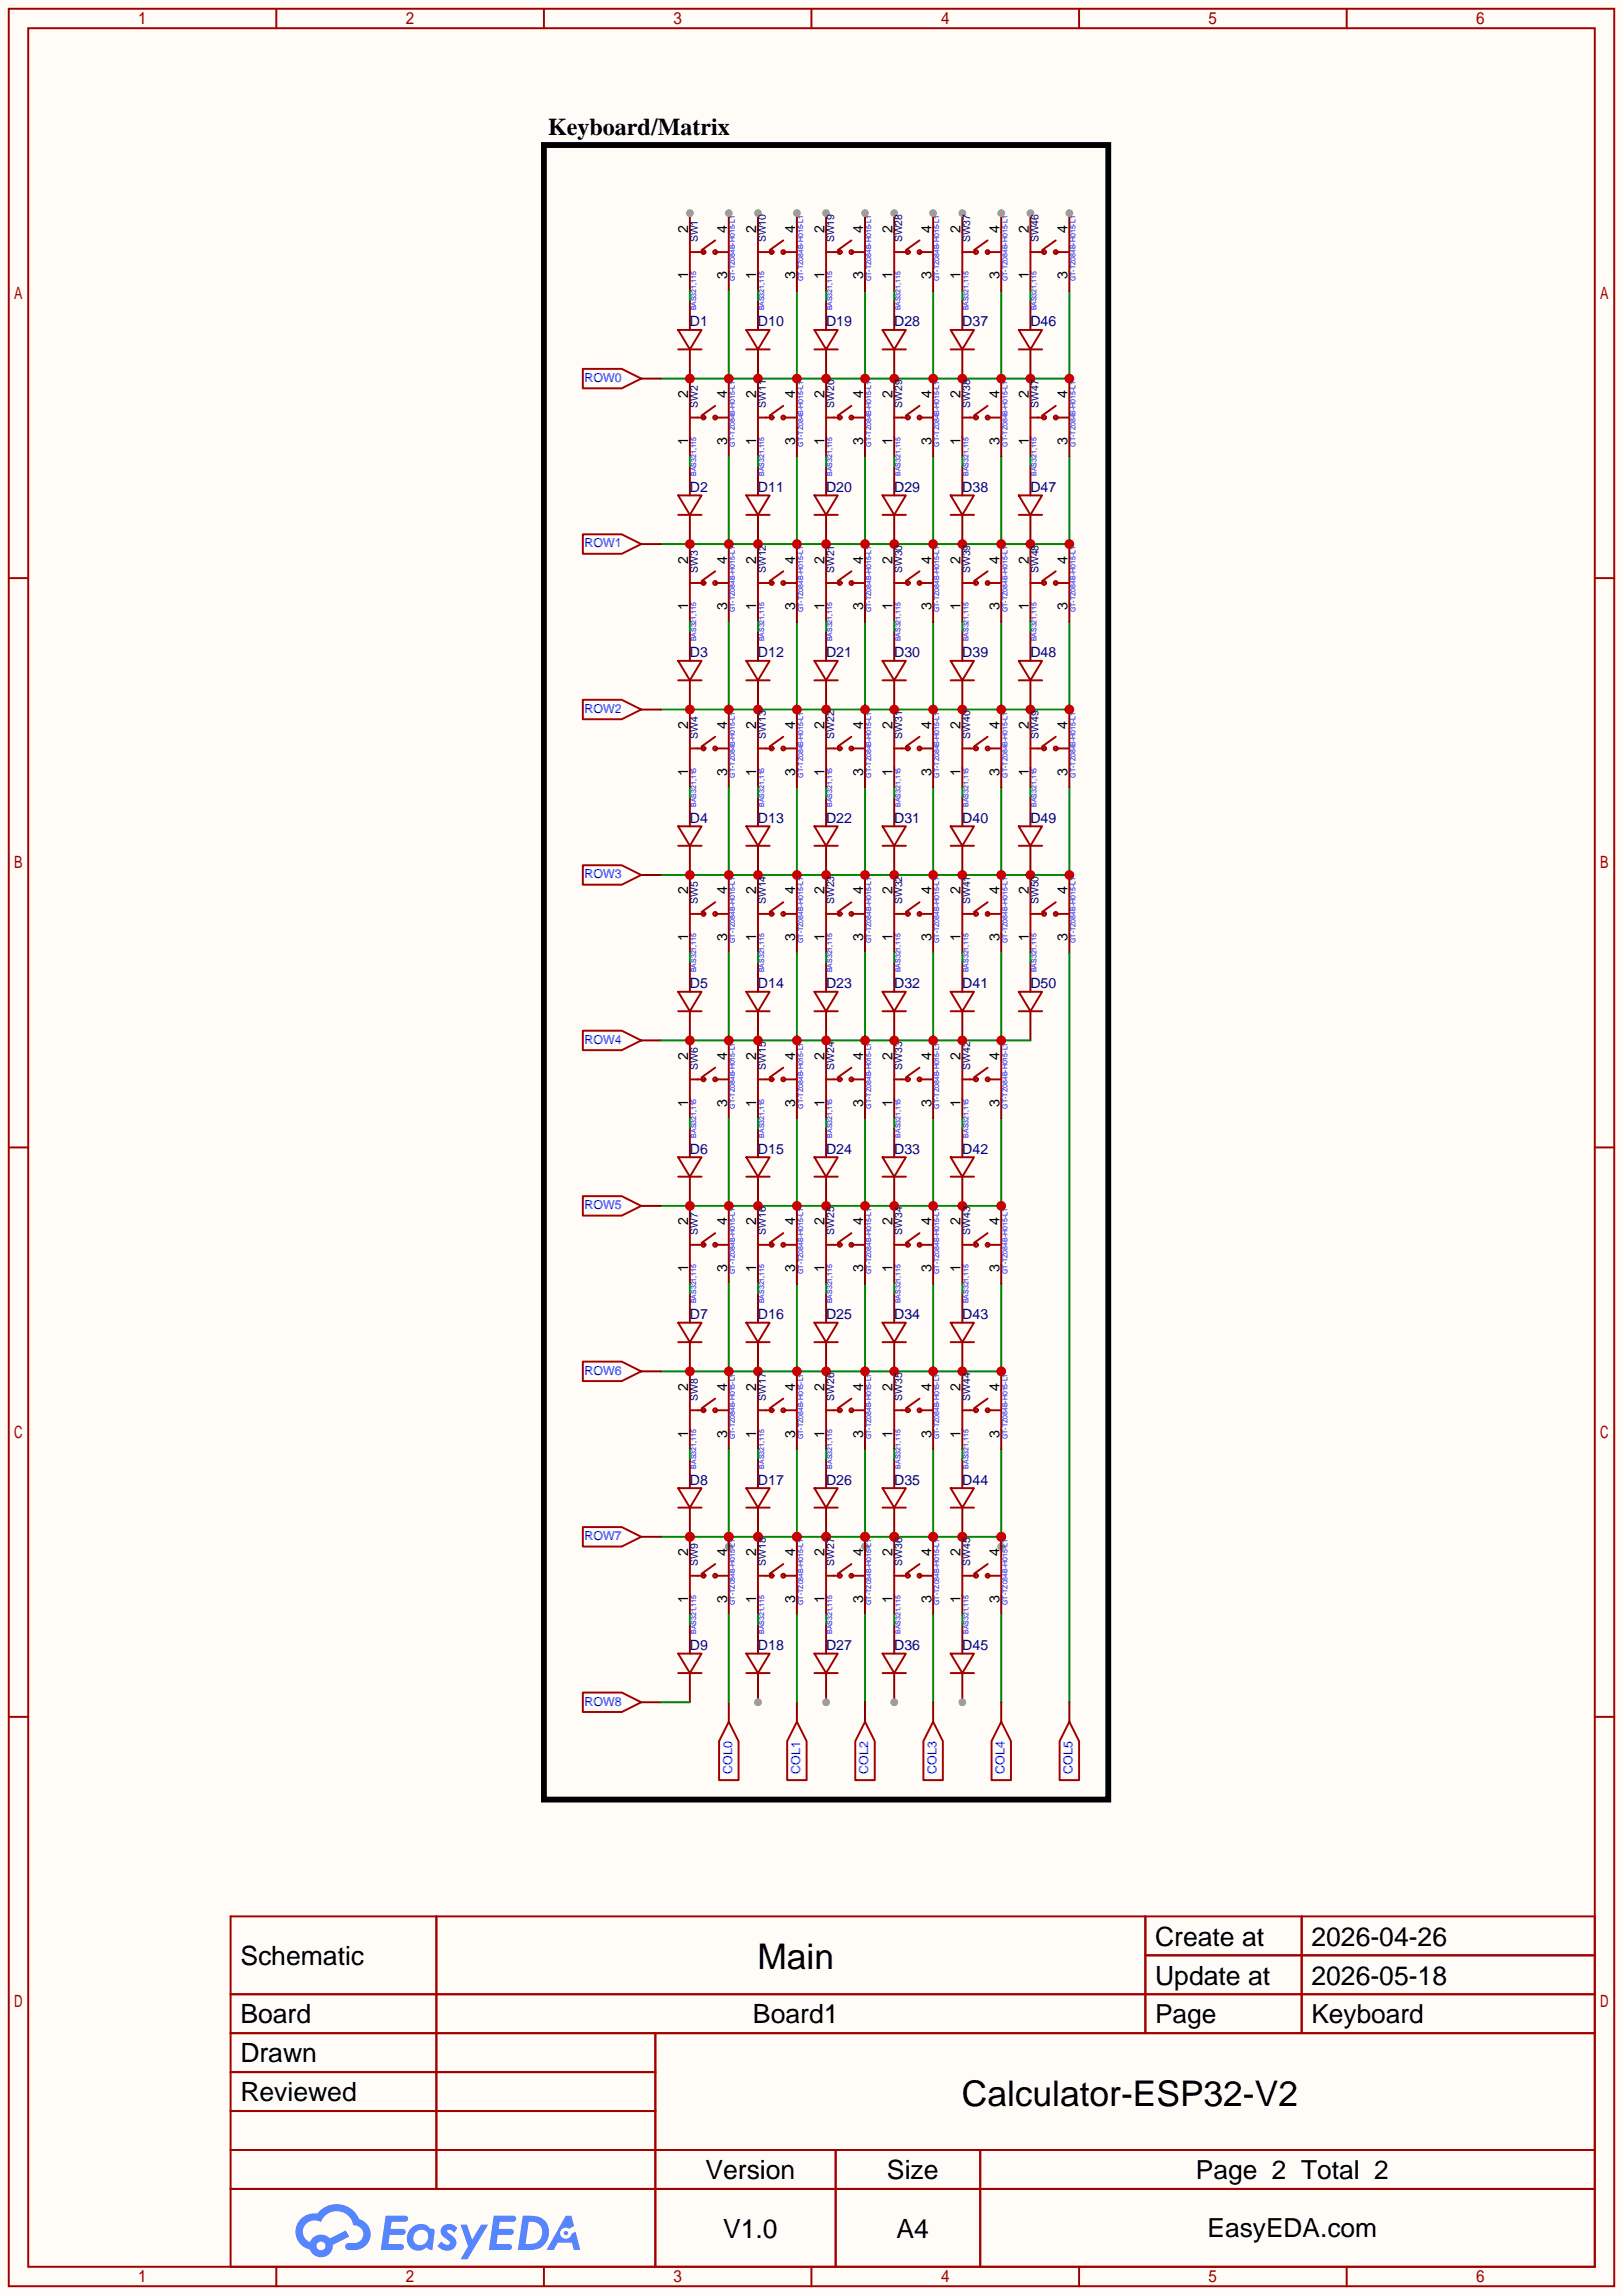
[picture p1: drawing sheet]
<svg xmlns="http://www.w3.org/2000/svg" width="212mm" height="299mm" viewBox="0 0 212 299" stroke-linecap="round" stroke-linejoin="round" font-family="sans-serif">
<defs><g id="words">
<g font-size="4.6">
<text x="98.9" y="257">Main</text>
<text x="125.5" y="274.8">Calculator-ESP32-V2</text>
</g>
<g font-size="3.5">
<text x="31.4" y="256.4">Schematic</text>
<text x="150.8" y="253.9">Create at</text>
<text x="171.2" y="253.9">2026-04-26</text>
<text x="150.8" y="259">Update at</text>
<text x="171.2" y="259">2026-05-18</text>
<text x="31.4" y="264">Board</text>
<text x="31.4" y="269.1">Drawn</text>
<text x="98.3" y="264">Board1</text>
<text x="31.4" y="274.2">Reviewed</text>
<text x="92.1" y="284.4">Version</text>
<text x="115.8" y="284.4">Size</text>
<text x="94.4" y="292">V1.0</text>
<text x="117" y="292">A4</text>
</g>
<g font-size="3.4">
<text x="150.8" y="264">Page</text>
<text x="171.2" y="264">Keyboard</text>
<text x="156.1" y="284.3">Page 2 Total 2</text>
<text x="157.6" y="291.9">EasyEDA.com</text>
</g>
<text font-size="3.1" x="71.6" y="17.6">Keyboard/Matrix</text>
<g font-size="1.8">
<text x="89.8" y="30.4" transform="rotate(-90 89.8 30.4)">2</text>
<text x="94.9" y="30.4" transform="rotate(-90 94.9 30.4)">4</text>
<text x="98.7" y="30.4" transform="rotate(-90 98.7 30.4)">2</text>
<text x="103.8" y="30.4" transform="rotate(-90 103.8 30.4)">4</text>
<text x="107.6" y="30.4" transform="rotate(-90 107.6 30.4)">2</text>
<text x="112.7" y="30.4" transform="rotate(-90 112.7 30.4)">4</text>
<text x="116.5" y="30.4" transform="rotate(-90 116.5 30.4)">2</text>
<text x="121.6" y="30.4" transform="rotate(-90 121.6 30.4)">4</text>
<text x="125.4" y="30.4" transform="rotate(-90 125.4 30.4)">2</text>
<text x="130.5" y="30.4" transform="rotate(-90 130.5 30.4)">4</text>
<text x="134.3" y="30.4" transform="rotate(-90 134.3 30.4)">2</text>
<text x="139.3" y="30.4" transform="rotate(-90 139.3 30.4)">4</text>
<text x="89.8" y="36.5" transform="rotate(-90 89.8 36.5)">1</text>
<text x="94.9" y="36.5" transform="rotate(-90 94.9 36.5)">3</text>
<text x="98.7" y="36.5" transform="rotate(-90 98.7 36.5)">1</text>
<text x="103.8" y="36.5" transform="rotate(-90 103.8 36.5)">3</text>
<text x="107.6" y="36.5" transform="rotate(-90 107.6 36.5)">1</text>
<text x="112.7" y="36.5" transform="rotate(-90 112.7 36.5)">3</text>
<text x="116.5" y="36.5" transform="rotate(-90 116.5 36.5)">1</text>
<text x="121.6" y="36.5" transform="rotate(-90 121.6 36.5)">3</text>
<text x="125.4" y="36.5" transform="rotate(-90 125.4 36.5)">1</text>
<text x="130.5" y="36.5" transform="rotate(-90 130.5 36.5)">3</text>
<text x="134.3" y="36.5" transform="rotate(-90 134.3 36.5)">1</text>
<text x="139.3" y="36.5" transform="rotate(-90 139.3 36.5)">3</text>
<text x="89.8" y="51.9" transform="rotate(-90 89.8 51.9)">2</text>
<text x="94.9" y="51.9" transform="rotate(-90 94.9 51.9)">4</text>
<text x="98.7" y="51.9" transform="rotate(-90 98.7 51.9)">2</text>
<text x="103.8" y="51.9" transform="rotate(-90 103.8 51.9)">4</text>
<text x="107.6" y="51.9" transform="rotate(-90 107.6 51.9)">2</text>
<text x="112.7" y="51.9" transform="rotate(-90 112.7 51.9)">4</text>
<text x="116.5" y="51.9" transform="rotate(-90 116.5 51.9)">2</text>
<text x="121.6" y="51.9" transform="rotate(-90 121.6 51.9)">4</text>
<text x="125.4" y="51.9" transform="rotate(-90 125.4 51.9)">2</text>
<text x="130.5" y="51.9" transform="rotate(-90 130.5 51.9)">4</text>
<text x="134.3" y="51.9" transform="rotate(-90 134.3 51.9)">2</text>
<text x="139.3" y="51.9" transform="rotate(-90 139.3 51.9)">4</text>
<text x="89.8" y="58" transform="rotate(-90 89.8 58)">1</text>
<text x="94.9" y="58" transform="rotate(-90 94.9 58)">3</text>
<text x="98.7" y="58" transform="rotate(-90 98.7 58)">1</text>
<text x="103.8" y="58" transform="rotate(-90 103.8 58)">3</text>
<text x="107.6" y="58" transform="rotate(-90 107.6 58)">1</text>
<text x="112.7" y="58" transform="rotate(-90 112.7 58)">3</text>
<text x="116.5" y="58" transform="rotate(-90 116.5 58)">1</text>
<text x="121.6" y="58" transform="rotate(-90 121.6 58)">3</text>
<text x="125.4" y="58" transform="rotate(-90 125.4 58)">1</text>
<text x="130.5" y="58" transform="rotate(-90 130.5 58)">3</text>
<text x="134.3" y="58" transform="rotate(-90 134.3 58)">1</text>
<text x="139.3" y="58" transform="rotate(-90 139.3 58)">3</text>
<text x="89.8" y="73.5" transform="rotate(-90 89.8 73.5)">2</text>
<text x="94.9" y="73.5" transform="rotate(-90 94.9 73.5)">4</text>
<text x="98.7" y="73.5" transform="rotate(-90 98.7 73.5)">2</text>
<text x="103.8" y="73.5" transform="rotate(-90 103.8 73.5)">4</text>
<text x="107.6" y="73.5" transform="rotate(-90 107.6 73.5)">2</text>
<text x="112.7" y="73.5" transform="rotate(-90 112.7 73.5)">4</text>
<text x="116.5" y="73.5" transform="rotate(-90 116.5 73.5)">2</text>
<text x="121.6" y="73.5" transform="rotate(-90 121.6 73.5)">4</text>
<text x="125.4" y="73.5" transform="rotate(-90 125.4 73.5)">2</text>
<text x="130.5" y="73.5" transform="rotate(-90 130.5 73.5)">4</text>
<text x="134.3" y="73.5" transform="rotate(-90 134.3 73.5)">2</text>
<text x="139.3" y="73.5" transform="rotate(-90 139.3 73.5)">4</text>
<text x="89.8" y="79.6" transform="rotate(-90 89.8 79.6)">1</text>
<text x="94.9" y="79.6" transform="rotate(-90 94.9 79.6)">3</text>
<text x="98.7" y="79.6" transform="rotate(-90 98.7 79.6)">1</text>
<text x="103.8" y="79.6" transform="rotate(-90 103.8 79.6)">3</text>
<text x="107.6" y="79.6" transform="rotate(-90 107.6 79.6)">1</text>
<text x="112.7" y="79.6" transform="rotate(-90 112.7 79.6)">3</text>
<text x="116.5" y="79.6" transform="rotate(-90 116.5 79.6)">1</text>
<text x="121.6" y="79.6" transform="rotate(-90 121.6 79.6)">3</text>
<text x="125.4" y="79.6" transform="rotate(-90 125.4 79.6)">1</text>
<text x="130.5" y="79.6" transform="rotate(-90 130.5 79.6)">3</text>
<text x="134.3" y="79.6" transform="rotate(-90 134.3 79.6)">1</text>
<text x="139.3" y="79.6" transform="rotate(-90 139.3 79.6)">3</text>
<text x="89.8" y="95.1" transform="rotate(-90 89.8 95.1)">2</text>
<text x="94.9" y="95.1" transform="rotate(-90 94.9 95.1)">4</text>
<text x="98.7" y="95.1" transform="rotate(-90 98.7 95.1)">2</text>
<text x="103.8" y="95.1" transform="rotate(-90 103.8 95.1)">4</text>
<text x="107.6" y="95.1" transform="rotate(-90 107.6 95.1)">2</text>
<text x="112.7" y="95.1" transform="rotate(-90 112.7 95.1)">4</text>
<text x="116.5" y="95.1" transform="rotate(-90 116.5 95.1)">2</text>
<text x="121.6" y="95.1" transform="rotate(-90 121.6 95.1)">4</text>
<text x="125.4" y="95.1" transform="rotate(-90 125.4 95.1)">2</text>
<text x="130.5" y="95.1" transform="rotate(-90 130.5 95.1)">4</text>
<text x="134.3" y="95.1" transform="rotate(-90 134.3 95.1)">2</text>
<text x="139.3" y="95.1" transform="rotate(-90 139.3 95.1)">4</text>
<text x="89.8" y="101.2" transform="rotate(-90 89.8 101.2)">1</text>
<text x="94.9" y="101.2" transform="rotate(-90 94.9 101.2)">3</text>
<text x="98.7" y="101.2" transform="rotate(-90 98.7 101.2)">1</text>
<text x="103.8" y="101.2" transform="rotate(-90 103.8 101.2)">3</text>
<text x="107.6" y="101.2" transform="rotate(-90 107.6 101.2)">1</text>
<text x="112.7" y="101.2" transform="rotate(-90 112.7 101.2)">3</text>
<text x="116.5" y="101.2" transform="rotate(-90 116.5 101.2)">1</text>
<text x="121.6" y="101.2" transform="rotate(-90 121.6 101.2)">3</text>
<text x="125.4" y="101.2" transform="rotate(-90 125.4 101.2)">1</text>
<text x="130.5" y="101.2" transform="rotate(-90 130.5 101.2)">3</text>
<text x="134.3" y="101.2" transform="rotate(-90 134.3 101.2)">1</text>
<text x="139.3" y="101.2" transform="rotate(-90 139.3 101.2)">3</text>
<text x="89.8" y="116.7" transform="rotate(-90 89.8 116.7)">2</text>
<text x="94.9" y="116.7" transform="rotate(-90 94.9 116.7)">4</text>
<text x="98.7" y="116.7" transform="rotate(-90 98.7 116.7)">2</text>
<text x="103.8" y="116.7" transform="rotate(-90 103.8 116.7)">4</text>
<text x="107.6" y="116.7" transform="rotate(-90 107.6 116.7)">2</text>
<text x="112.7" y="116.7" transform="rotate(-90 112.7 116.7)">4</text>
<text x="116.5" y="116.7" transform="rotate(-90 116.5 116.7)">2</text>
<text x="121.6" y="116.7" transform="rotate(-90 121.6 116.7)">4</text>
<text x="125.4" y="116.7" transform="rotate(-90 125.4 116.7)">2</text>
<text x="130.5" y="116.7" transform="rotate(-90 130.5 116.7)">4</text>
<text x="134.3" y="116.7" transform="rotate(-90 134.3 116.7)">2</text>
<text x="139.3" y="116.7" transform="rotate(-90 139.3 116.7)">4</text>
<text x="89.8" y="122.8" transform="rotate(-90 89.8 122.8)">1</text>
<text x="94.9" y="122.8" transform="rotate(-90 94.9 122.8)">3</text>
<text x="98.7" y="122.8" transform="rotate(-90 98.7 122.8)">1</text>
<text x="103.8" y="122.8" transform="rotate(-90 103.8 122.8)">3</text>
<text x="107.6" y="122.8" transform="rotate(-90 107.6 122.8)">1</text>
<text x="112.7" y="122.8" transform="rotate(-90 112.7 122.8)">3</text>
<text x="116.5" y="122.8" transform="rotate(-90 116.5 122.8)">1</text>
<text x="121.6" y="122.8" transform="rotate(-90 121.6 122.8)">3</text>
<text x="125.4" y="122.8" transform="rotate(-90 125.4 122.8)">1</text>
<text x="130.5" y="122.8" transform="rotate(-90 130.5 122.8)">3</text>
<text x="134.3" y="122.8" transform="rotate(-90 134.3 122.8)">1</text>
<text x="139.3" y="122.8" transform="rotate(-90 139.3 122.8)">3</text>
<text x="89.8" y="138.3" transform="rotate(-90 89.8 138.3)">2</text>
<text x="94.9" y="138.3" transform="rotate(-90 94.9 138.3)">4</text>
<text x="98.7" y="138.3" transform="rotate(-90 98.7 138.3)">2</text>
<text x="103.8" y="138.3" transform="rotate(-90 103.8 138.3)">4</text>
<text x="107.6" y="138.3" transform="rotate(-90 107.6 138.3)">2</text>
<text x="112.7" y="138.3" transform="rotate(-90 112.7 138.3)">4</text>
<text x="116.5" y="138.3" transform="rotate(-90 116.5 138.3)">2</text>
<text x="121.6" y="138.3" transform="rotate(-90 121.6 138.3)">4</text>
<text x="125.4" y="138.3" transform="rotate(-90 125.4 138.3)">2</text>
<text x="130.5" y="138.3" transform="rotate(-90 130.5 138.3)">4</text>
<text x="89.8" y="144.4" transform="rotate(-90 89.8 144.4)">1</text>
<text x="94.9" y="144.4" transform="rotate(-90 94.9 144.4)">3</text>
<text x="98.7" y="144.4" transform="rotate(-90 98.7 144.4)">1</text>
<text x="103.8" y="144.4" transform="rotate(-90 103.8 144.4)">3</text>
<text x="107.6" y="144.4" transform="rotate(-90 107.6 144.4)">1</text>
<text x="112.7" y="144.4" transform="rotate(-90 112.7 144.4)">3</text>
<text x="116.5" y="144.4" transform="rotate(-90 116.5 144.4)">1</text>
<text x="121.6" y="144.4" transform="rotate(-90 121.6 144.4)">3</text>
<text x="125.4" y="144.4" transform="rotate(-90 125.4 144.4)">1</text>
<text x="130.5" y="144.4" transform="rotate(-90 130.5 144.4)">3</text>
<text x="89.8" y="159.9" transform="rotate(-90 89.8 159.9)">2</text>
<text x="94.9" y="159.9" transform="rotate(-90 94.9 159.9)">4</text>
<text x="98.7" y="159.9" transform="rotate(-90 98.7 159.9)">2</text>
<text x="103.8" y="159.9" transform="rotate(-90 103.8 159.9)">4</text>
<text x="107.6" y="159.9" transform="rotate(-90 107.6 159.9)">2</text>
<text x="112.7" y="159.9" transform="rotate(-90 112.7 159.9)">4</text>
<text x="116.5" y="159.9" transform="rotate(-90 116.5 159.9)">2</text>
<text x="121.6" y="159.9" transform="rotate(-90 121.6 159.9)">4</text>
<text x="125.4" y="159.9" transform="rotate(-90 125.4 159.9)">2</text>
<text x="130.5" y="159.9" transform="rotate(-90 130.5 159.9)">4</text>
<text x="89.8" y="166" transform="rotate(-90 89.8 166)">1</text>
<text x="94.9" y="166" transform="rotate(-90 94.9 166)">3</text>
<text x="98.7" y="166" transform="rotate(-90 98.7 166)">1</text>
<text x="103.8" y="166" transform="rotate(-90 103.8 166)">3</text>
<text x="107.6" y="166" transform="rotate(-90 107.6 166)">1</text>
<text x="112.7" y="166" transform="rotate(-90 112.7 166)">3</text>
<text x="116.5" y="166" transform="rotate(-90 116.5 166)">1</text>
<text x="121.6" y="166" transform="rotate(-90 121.6 166)">3</text>
<text x="125.4" y="166" transform="rotate(-90 125.4 166)">1</text>
<text x="130.5" y="166" transform="rotate(-90 130.5 166)">3</text>
<text x="89.8" y="181.5" transform="rotate(-90 89.8 181.5)">2</text>
<text x="94.9" y="181.5" transform="rotate(-90 94.9 181.5)">4</text>
<text x="98.7" y="181.5" transform="rotate(-90 98.7 181.5)">2</text>
<text x="103.8" y="181.5" transform="rotate(-90 103.8 181.5)">4</text>
<text x="107.6" y="181.5" transform="rotate(-90 107.6 181.5)">2</text>
<text x="112.7" y="181.5" transform="rotate(-90 112.7 181.5)">4</text>
<text x="116.5" y="181.5" transform="rotate(-90 116.5 181.5)">2</text>
<text x="121.6" y="181.5" transform="rotate(-90 121.6 181.5)">4</text>
<text x="125.4" y="181.5" transform="rotate(-90 125.4 181.5)">2</text>
<text x="130.5" y="181.5" transform="rotate(-90 130.5 181.5)">4</text>
<text x="89.8" y="187.6" transform="rotate(-90 89.8 187.6)">1</text>
<text x="94.9" y="187.6" transform="rotate(-90 94.9 187.6)">3</text>
<text x="98.7" y="187.6" transform="rotate(-90 98.7 187.6)">1</text>
<text x="103.8" y="187.6" transform="rotate(-90 103.8 187.6)">3</text>
<text x="107.6" y="187.6" transform="rotate(-90 107.6 187.6)">1</text>
<text x="112.7" y="187.6" transform="rotate(-90 112.7 187.6)">3</text>
<text x="116.5" y="187.6" transform="rotate(-90 116.5 187.6)">1</text>
<text x="121.6" y="187.6" transform="rotate(-90 121.6 187.6)">3</text>
<text x="125.4" y="187.6" transform="rotate(-90 125.4 187.6)">1</text>
<text x="130.5" y="187.6" transform="rotate(-90 130.5 187.6)">3</text>
<text x="89.8" y="203.1" transform="rotate(-90 89.8 203.1)">2</text>
<text x="94.9" y="203.1" transform="rotate(-90 94.9 203.1)">4</text>
<text x="98.7" y="203.1" transform="rotate(-90 98.7 203.1)">2</text>
<text x="103.8" y="203.1" transform="rotate(-90 103.8 203.1)">4</text>
<text x="107.6" y="203.1" transform="rotate(-90 107.6 203.1)">2</text>
<text x="112.7" y="203.1" transform="rotate(-90 112.7 203.1)">4</text>
<text x="116.5" y="203.1" transform="rotate(-90 116.5 203.1)">2</text>
<text x="121.6" y="203.1" transform="rotate(-90 121.6 203.1)">4</text>
<text x="125.4" y="203.1" transform="rotate(-90 125.4 203.1)">2</text>
<text x="130.5" y="203.1" transform="rotate(-90 130.5 203.1)">4</text>
<text x="89.8" y="209.2" transform="rotate(-90 89.8 209.2)">1</text>
<text x="94.9" y="209.2" transform="rotate(-90 94.9 209.2)">3</text>
<text x="98.7" y="209.2" transform="rotate(-90 98.7 209.2)">1</text>
<text x="103.8" y="209.2" transform="rotate(-90 103.8 209.2)">3</text>
<text x="107.6" y="209.2" transform="rotate(-90 107.6 209.2)">1</text>
<text x="112.7" y="209.2" transform="rotate(-90 112.7 209.2)">3</text>
<text x="116.5" y="209.2" transform="rotate(-90 116.5 209.2)">1</text>
<text x="121.6" y="209.2" transform="rotate(-90 121.6 209.2)">3</text>
<text x="125.4" y="209.2" transform="rotate(-90 125.4 209.2)">1</text>
<text x="130.5" y="209.2" transform="rotate(-90 130.5 209.2)">3</text>
</g>
<g font-size="1.8" fill="#000080">
<text x="90" y="42.6">D1</text>
<text x="98.9" y="42.6">D10</text>
<text x="107.8" y="42.6">D19</text>
<text x="116.7" y="42.6">D28</text>
<text x="125.6" y="42.6">D37</text>
<text x="134.5" y="42.6">D46</text>
<text x="90" y="64.2">D2</text>
<text x="98.9" y="64.2">D11</text>
<text x="107.8" y="64.2">D20</text>
<text x="116.7" y="64.2">D29</text>
<text x="125.6" y="64.2">D38</text>
<text x="134.5" y="64.2">D47</text>
<text x="90" y="85.8">D3</text>
<text x="98.9" y="85.8">D12</text>
<text x="107.8" y="85.8">D21</text>
<text x="116.7" y="85.8">D30</text>
<text x="125.6" y="85.8">D39</text>
<text x="134.5" y="85.8">D48</text>
<text x="90" y="107.4">D4</text>
<text x="98.9" y="107.4">D13</text>
<text x="107.8" y="107.4">D22</text>
<text x="116.7" y="107.4">D31</text>
<text x="125.6" y="107.4">D40</text>
<text x="134.5" y="107.4">D49</text>
<text x="90" y="129">D5</text>
<text x="98.9" y="129">D14</text>
<text x="107.8" y="129">D23</text>
<text x="116.7" y="129">D32</text>
<text x="125.6" y="129">D41</text>
<text x="134.5" y="129">D50</text>
<text x="90" y="150.5">D6</text>
<text x="98.9" y="150.5">D15</text>
<text x="107.8" y="150.5">D24</text>
<text x="116.7" y="150.5">D33</text>
<text x="125.6" y="150.5">D42</text>
<text x="90" y="172.1">D7</text>
<text x="98.9" y="172.1">D16</text>
<text x="107.8" y="172.1">D25</text>
<text x="116.7" y="172.1">D34</text>
<text x="125.6" y="172.1">D43</text>
<text x="90" y="193.7">D8</text>
<text x="98.9" y="193.7">D17</text>
<text x="107.8" y="193.7">D26</text>
<text x="116.7" y="193.7">D35</text>
<text x="125.6" y="193.7">D44</text>
<text x="90" y="215.3">D9</text>
<text x="98.9" y="215.3">D18</text>
<text x="107.8" y="215.3">D27</text>
<text x="116.7" y="215.3">D36</text>
<text x="125.6" y="215.3">D45</text>
</g>
<g font-size="1.6" fill="#00f">
<text x="76.3" y="49.8">ROW0</text>
<text x="76.3" y="71.4">ROW1</text>
<text x="76.3" y="93">ROW2</text>
<text x="76.3" y="114.6">ROW3</text>
<text x="76.3" y="136.2">ROW4</text>
<text x="76.3" y="157.8">ROW5</text>
<text x="76.3" y="179.4">ROW6</text>
<text x="76.3" y="201">ROW7</text>
<text x="76.3" y="222.5">ROW8</text>
<text x="95.5" y="231.4" transform="rotate(-90 95.5 231.4)">COL0</text>
<text x="104.4" y="231.4" transform="rotate(-90 104.4 231.4)">COL1</text>
<text x="113.3" y="231.4" transform="rotate(-90 113.3 231.4)">COL2</text>
<text x="122.2" y="231.4" transform="rotate(-90 122.2 231.4)">COL3</text>
<text x="131.1" y="231.4" transform="rotate(-90 131.1 231.4)">COL4</text>
<text x="140" y="231.4" transform="rotate(-90 140 231.4)">COL5</text>
</g>
<g font-size="1.4" fill="#000080">
<text x="91.1" y="31.6" transform="rotate(-90 91.1 31.6)">SW1</text>
<text x="100" y="31.6" transform="rotate(-90 100 31.6)">SW10</text>
<text x="108.9" y="31.6" transform="rotate(-90 108.9 31.6)">SW19</text>
<text x="117.8" y="31.6" transform="rotate(-90 117.8 31.6)">SW28</text>
<text x="126.6" y="31.6" transform="rotate(-90 126.6 31.6)">SW37</text>
<text x="135.5" y="31.6" transform="rotate(-90 135.5 31.6)">SW46</text>
<text x="91.1" y="53.2" transform="rotate(-90 91.1 53.2)">SW2</text>
<text x="100" y="53.2" transform="rotate(-90 100 53.2)">SW11</text>
<text x="108.9" y="53.2" transform="rotate(-90 108.9 53.2)">SW20</text>
<text x="117.8" y="53.2" transform="rotate(-90 117.8 53.2)">SW29</text>
<text x="126.6" y="53.2" transform="rotate(-90 126.6 53.2)">SW38</text>
<text x="135.5" y="53.2" transform="rotate(-90 135.5 53.2)">SW47</text>
<text x="91.1" y="74.8" transform="rotate(-90 91.1 74.8)">SW3</text>
<text x="100" y="74.8" transform="rotate(-90 100 74.8)">SW12</text>
<text x="108.9" y="74.8" transform="rotate(-90 108.9 74.8)">SW21</text>
<text x="117.8" y="74.8" transform="rotate(-90 117.8 74.8)">SW30</text>
<text x="126.6" y="74.8" transform="rotate(-90 126.6 74.8)">SW39</text>
<text x="135.5" y="74.8" transform="rotate(-90 135.5 74.8)">SW48</text>
<text x="91.1" y="96.4" transform="rotate(-90 91.1 96.4)">SW4</text>
<text x="100" y="96.4" transform="rotate(-90 100 96.4)">SW13</text>
<text x="108.9" y="96.4" transform="rotate(-90 108.9 96.4)">SW22</text>
<text x="117.8" y="96.4" transform="rotate(-90 117.8 96.4)">SW31</text>
<text x="126.6" y="96.4" transform="rotate(-90 126.6 96.4)">SW40</text>
<text x="135.5" y="96.4" transform="rotate(-90 135.5 96.4)">SW49</text>
<text x="91.1" y="118" transform="rotate(-90 91.1 118)">SW5</text>
<text x="100" y="118" transform="rotate(-90 100 118)">SW14</text>
<text x="108.9" y="118" transform="rotate(-90 108.9 118)">SW23</text>
<text x="117.8" y="118" transform="rotate(-90 117.8 118)">SW32</text>
<text x="126.6" y="118" transform="rotate(-90 126.6 118)">SW41</text>
<text x="135.5" y="118" transform="rotate(-90 135.5 118)">SW50</text>
<text x="91.1" y="139.6" transform="rotate(-90 91.1 139.6)">SW6</text>
<text x="100" y="139.6" transform="rotate(-90 100 139.6)">SW15</text>
<text x="108.9" y="139.6" transform="rotate(-90 108.9 139.6)">SW24</text>
<text x="117.8" y="139.6" transform="rotate(-90 117.8 139.6)">SW33</text>
<text x="126.6" y="139.6" transform="rotate(-90 126.6 139.6)">SW42</text>
<text x="91.1" y="161.2" transform="rotate(-90 91.1 161.2)">SW7</text>
<text x="100" y="161.2" transform="rotate(-90 100 161.2)">SW16</text>
<text x="108.9" y="161.2" transform="rotate(-90 108.9 161.2)">SW25</text>
<text x="117.8" y="161.2" transform="rotate(-90 117.8 161.2)">SW34</text>
<text x="126.6" y="161.2" transform="rotate(-90 126.6 161.2)">SW43</text>
<text x="91.1" y="182.8" transform="rotate(-90 91.1 182.8)">SW8</text>
<text x="100" y="182.8" transform="rotate(-90 100 182.8)">SW17</text>
<text x="108.9" y="182.8" transform="rotate(-90 108.9 182.8)">SW26</text>
<text x="117.8" y="182.8" transform="rotate(-90 117.8 182.8)">SW35</text>
<text x="126.6" y="182.8" transform="rotate(-90 126.6 182.8)">SW44</text>
<text x="91.1" y="204.3" transform="rotate(-90 91.1 204.3)">SW9</text>
<text x="100" y="204.3" transform="rotate(-90 100 204.3)">SW18</text>
<text x="108.9" y="204.3" transform="rotate(-90 108.9 204.3)">SW27</text>
<text x="117.8" y="204.3" transform="rotate(-90 117.8 204.3)">SW36</text>
<text x="126.6" y="204.3" transform="rotate(-90 126.6 204.3)">SW45</text>
</g>
<g font-size=".9" fill="#00f">
<text x="90.9" y="40.5" transform="rotate(-90 90.9 40.5)">BAS321,115</text>
<text x="95.9" y="36.7" transform="rotate(-90 95.9 36.7)">GT-TZ084B-H015-L1</text>
<text x="99.7" y="40.5" transform="rotate(-90 99.7 40.5)">BAS321,115</text>
<text x="104.8" y="36.7" transform="rotate(-90 104.8 36.7)">GT-TZ084B-H015-L1</text>
<text x="108.6" y="40.5" transform="rotate(-90 108.6 40.5)">BAS321,115</text>
<text x="113.7" y="36.7" transform="rotate(-90 113.7 36.7)">GT-TZ084B-H015-L1</text>
<text x="117.5" y="40.5" transform="rotate(-90 117.5 40.5)">BAS321,115</text>
<text x="122.6" y="36.7" transform="rotate(-90 122.6 36.7)">GT-TZ084B-H015-L1</text>
<text x="126.4" y="40.5" transform="rotate(-90 126.4 40.5)">BAS321,115</text>
<text x="131.5" y="36.7" transform="rotate(-90 131.5 36.7)">GT-TZ084B-H015-L1</text>
<text x="135.3" y="40.5" transform="rotate(-90 135.3 40.5)">BAS321,115</text>
<text x="140.4" y="36.7" transform="rotate(-90 140.4 36.7)">GT-TZ084B-H015-L1</text>
<text x="95.9" y="58.3" transform="rotate(-90 95.9 58.3)">GT-TZ084B-H015-L1</text>
<text x="104.8" y="58.3" transform="rotate(-90 104.8 58.3)">GT-TZ084B-H015-L1</text>
<text x="113.7" y="58.3" transform="rotate(-90 113.7 58.3)">GT-TZ084B-H015-L1</text>
<text x="122.6" y="58.3" transform="rotate(-90 122.6 58.3)">GT-TZ084B-H015-L1</text>
<text x="131.5" y="58.3" transform="rotate(-90 131.5 58.3)">GT-TZ084B-H015-L1</text>
<text x="140.4" y="58.3" transform="rotate(-90 140.4 58.3)">GT-TZ084B-H015-L1</text>
<text x="90.9" y="62.1" transform="rotate(-90 90.9 62.1)">BAS321,115</text>
<text x="99.7" y="62.1" transform="rotate(-90 99.7 62.1)">BAS321,115</text>
<text x="108.6" y="62.1" transform="rotate(-90 108.6 62.1)">BAS321,115</text>
<text x="117.5" y="62.1" transform="rotate(-90 117.5 62.1)">BAS321,115</text>
<text x="126.4" y="62.1" transform="rotate(-90 126.4 62.1)">BAS321,115</text>
<text x="135.3" y="62.1" transform="rotate(-90 135.3 62.1)">BAS321,115</text>
<text x="90.9" y="83.7" transform="rotate(-90 90.9 83.7)">BAS321,115</text>
<text x="95.9" y="79.9" transform="rotate(-90 95.9 79.9)">GT-TZ084B-H015-L1</text>
<text x="99.7" y="83.7" transform="rotate(-90 99.7 83.7)">BAS321,115</text>
<text x="104.8" y="79.9" transform="rotate(-90 104.8 79.9)">GT-TZ084B-H015-L1</text>
<text x="108.6" y="83.7" transform="rotate(-90 108.6 83.7)">BAS321,115</text>
<text x="113.7" y="79.9" transform="rotate(-90 113.7 79.9)">GT-TZ084B-H015-L1</text>
<text x="117.5" y="83.7" transform="rotate(-90 117.5 83.7)">BAS321,115</text>
<text x="122.6" y="79.9" transform="rotate(-90 122.6 79.9)">GT-TZ084B-H015-L1</text>
<text x="126.4" y="83.7" transform="rotate(-90 126.4 83.7)">BAS321,115</text>
<text x="131.5" y="79.9" transform="rotate(-90 131.5 79.9)">GT-TZ084B-H015-L1</text>
<text x="135.3" y="83.7" transform="rotate(-90 135.3 83.7)">BAS321,115</text>
<text x="140.4" y="79.9" transform="rotate(-90 140.4 79.9)">GT-TZ084B-H015-L1</text>
<text x="95.9" y="101.5" transform="rotate(-90 95.9 101.5)">GT-TZ084B-H015-L1</text>
<text x="104.8" y="101.5" transform="rotate(-90 104.8 101.5)">GT-TZ084B-H015-L1</text>
<text x="113.7" y="101.5" transform="rotate(-90 113.7 101.5)">GT-TZ084B-H015-L1</text>
<text x="122.6" y="101.5" transform="rotate(-90 122.6 101.5)">GT-TZ084B-H015-L1</text>
<text x="131.5" y="101.5" transform="rotate(-90 131.5 101.5)">GT-TZ084B-H015-L1</text>
<text x="140.4" y="101.5" transform="rotate(-90 140.4 101.5)">GT-TZ084B-H015-L1</text>
<text x="90.9" y="105.3" transform="rotate(-90 90.9 105.3)">BAS321,115</text>
<text x="99.7" y="105.3" transform="rotate(-90 99.7 105.3)">BAS321,115</text>
<text x="108.6" y="105.3" transform="rotate(-90 108.6 105.3)">BAS321,115</text>
<text x="117.5" y="105.3" transform="rotate(-90 117.5 105.3)">BAS321,115</text>
<text x="126.4" y="105.3" transform="rotate(-90 126.4 105.3)">BAS321,115</text>
<text x="135.3" y="105.3" transform="rotate(-90 135.3 105.3)">BAS321,115</text>
<text x="95.9" y="123.1" transform="rotate(-90 95.9 123.1)">GT-TZ084B-H015-L1</text>
<text x="104.8" y="123.1" transform="rotate(-90 104.8 123.1)">GT-TZ084B-H015-L1</text>
<text x="113.7" y="123.1" transform="rotate(-90 113.7 123.1)">GT-TZ084B-H015-L1</text>
<text x="122.6" y="123.1" transform="rotate(-90 122.6 123.1)">GT-TZ084B-H015-L1</text>
<text x="131.5" y="123.1" transform="rotate(-90 131.5 123.1)">GT-TZ084B-H015-L1</text>
<text x="140.4" y="123.1" transform="rotate(-90 140.4 123.1)">GT-TZ084B-H015-L1</text>
<text x="90.9" y="126.9" transform="rotate(-90 90.9 126.9)">BAS321,115</text>
<text x="99.7" y="126.9" transform="rotate(-90 99.7 126.9)">BAS321,115</text>
<text x="108.6" y="126.9" transform="rotate(-90 108.6 126.9)">BAS321,115</text>
<text x="117.5" y="126.9" transform="rotate(-90 117.5 126.9)">BAS321,115</text>
<text x="126.4" y="126.9" transform="rotate(-90 126.4 126.9)">BAS321,115</text>
<text x="135.3" y="126.9" transform="rotate(-90 135.3 126.9)">BAS321,115</text>
<text x="90.9" y="148.5" transform="rotate(-90 90.9 148.5)">BAS321,115</text>
<text x="95.9" y="144.7" transform="rotate(-90 95.9 144.7)">GT-TZ084B-H015-L1</text>
<text x="99.7" y="148.5" transform="rotate(-90 99.7 148.5)">BAS321,115</text>
<text x="104.8" y="144.7" transform="rotate(-90 104.8 144.7)">GT-TZ084B-H015-L1</text>
<text x="108.6" y="148.5" transform="rotate(-90 108.6 148.5)">BAS321,115</text>
<text x="113.7" y="144.7" transform="rotate(-90 113.7 144.7)">GT-TZ084B-H015-L1</text>
<text x="117.5" y="148.5" transform="rotate(-90 117.5 148.5)">BAS321,115</text>
<text x="122.6" y="144.7" transform="rotate(-90 122.6 144.7)">GT-TZ084B-H015-L1</text>
<text x="126.4" y="148.5" transform="rotate(-90 126.4 148.5)">BAS321,115</text>
<text x="131.5" y="144.7" transform="rotate(-90 131.5 144.7)">GT-TZ084B-H015-L1</text>
<text x="95.9" y="166.2" transform="rotate(-90 95.9 166.2)">GT-TZ084B-H015-L1</text>
<text x="104.8" y="166.2" transform="rotate(-90 104.8 166.2)">GT-TZ084B-H015-L1</text>
<text x="113.7" y="166.2" transform="rotate(-90 113.7 166.2)">GT-TZ084B-H015-L1</text>
<text x="122.6" y="166.2" transform="rotate(-90 122.6 166.2)">GT-TZ084B-H015-L1</text>
<text x="131.5" y="166.2" transform="rotate(-90 131.5 166.2)">GT-TZ084B-H015-L1</text>
<text x="90.9" y="170.1" transform="rotate(-90 90.9 170.1)">BAS321,115</text>
<text x="99.7" y="170.1" transform="rotate(-90 99.7 170.1)">BAS321,115</text>
<text x="108.6" y="170.1" transform="rotate(-90 108.6 170.1)">BAS321,115</text>
<text x="117.5" y="170.1" transform="rotate(-90 117.5 170.1)">BAS321,115</text>
<text x="126.4" y="170.1" transform="rotate(-90 126.4 170.1)">BAS321,115</text>
<text x="90.9" y="191.6" transform="rotate(-90 90.9 191.6)">BAS321,115</text>
<text x="95.9" y="187.8" transform="rotate(-90 95.9 187.8)">GT-TZ084B-H015-L1</text>
<text x="99.7" y="191.6" transform="rotate(-90 99.7 191.6)">BAS321,115</text>
<text x="104.8" y="187.8" transform="rotate(-90 104.8 187.8)">GT-TZ084B-H015-L1</text>
<text x="108.6" y="191.6" transform="rotate(-90 108.6 191.6)">BAS321,115</text>
<text x="113.7" y="187.8" transform="rotate(-90 113.7 187.8)">GT-TZ084B-H015-L1</text>
<text x="117.5" y="191.6" transform="rotate(-90 117.5 191.6)">BAS321,115</text>
<text x="122.6" y="187.8" transform="rotate(-90 122.6 187.8)">GT-TZ084B-H015-L1</text>
<text x="126.4" y="191.6" transform="rotate(-90 126.4 191.6)">BAS321,115</text>
<text x="131.5" y="187.8" transform="rotate(-90 131.5 187.8)">GT-TZ084B-H015-L1</text>
<text x="95.9" y="209.4" transform="rotate(-90 95.9 209.4)">GT-TZ084B-H015-L1</text>
<text x="104.8" y="209.4" transform="rotate(-90 104.8 209.4)">GT-TZ084B-H015-L1</text>
<text x="113.7" y="209.4" transform="rotate(-90 113.7 209.4)">GT-TZ084B-H015-L1</text>
<text x="122.6" y="209.4" transform="rotate(-90 122.6 209.4)">GT-TZ084B-H015-L1</text>
<text x="131.5" y="209.4" transform="rotate(-90 131.5 209.4)">GT-TZ084B-H015-L1</text>
<text x="90.9" y="213.2" transform="rotate(-90 90.9 213.2)">BAS321,115</text>
<text x="99.7" y="213.2" transform="rotate(-90 99.7 213.2)">BAS321,115</text>
<text x="108.6" y="213.2" transform="rotate(-90 108.6 213.2)">BAS321,115</text>
<text x="117.5" y="213.2" transform="rotate(-90 117.5 213.2)">BAS321,115</text>
<text x="126.4" y="213.2" transform="rotate(-90 126.4 213.2)">BAS321,115</text>
</g>
</g></defs>
<path d="M0 0h211.8v299.5h-211.8z" fill="#fffcf7"/>
<g fill="none" stroke="#a10000" stroke-width=".25">
<path d="M1.1 1.1h209.6v297.2h-209.6zM3.7 3.7h204.5v292.1h-204.5zM36.1 1.1v2.6M71 1.1v2.6M105.9 1.1v2.6M140.8 1.1v2.6M175.8 1.1v2.6M1.1 75.4h2.6M208.2 75.4h2.5M1.1 149.7h2.6M208.2 149.7h2.5M1.1 224h2.6"/>
<path d="M208.2 224h2.5M30.1 250.1h178.1v45.7h-178.1zM57 250.1v35.5M149.5 250.1v15.2M149.5 255.1h58.7M169.9 250.1v15.2M30.1 260.2h178.1M30.1 265.3h178.1M30.1 270.4h55.4M30.1 275.5h55.4M85.5 265.3v30.5M30.1 280.5h178.1"/>
<path d="M30.1 285.6h178.1M36.1 295.8v2.5M71 295.8v2.5M105.9 295.8v2.5M109.1 280.5v15.3M127.9 280.5v15.3M140.8 295.8v2.5M175.8 295.8v2.5"/>
</g>
<g fill="#5487ff">
<path d="M57.8 290.5a1.3 1.3 0 0 1 1.9 .2l-.4 .7a.54 .54 0 0 0-.9-.3v.2a2.71 2.71 0 0 1 1.2 1.2 1.27 1.27 0 0 1-.9 1.2 1.27 1.27 0 0 1-1.4-.4l-.2-.2 .5-.6a.7 .7 0 0 0 1.1 .3v-.3a2.92 2.92 0 0 1-1.2-1.2 .84 .84 0 0 1 .3-.8z"/>
<path d="M60.1 290.3h.8l.7 1.9 1.2-1.9h.9l-2.7 4.5h-.9l1-1.7z"/>
<path d="M50.3 289.1h1.7a1.31 1.31 0 0 1 1.2 .2 .4 .4 0 0 1-.3 .6h-1.8l-.1 .9h1.6a.4 .4 0 0 1 .4 .5 .4 .4 0 0 1-.5 .3h-1.6l-.2 1.2h.8a1.23 1.23 0 0 1 1.2 .2 .39 .39 0 0 1-.4 .6h-2.6z"/>
<path d="M64.4 289.1h1.7a1.32 1.32 0 0 1 1.2 .2 .39 .39 0 0 1-.3 .6h-1.8l-.1 .9h1.6a.4 .4 0 0 1 .4 .5 .4 .4 0 0 1-.4 .3h-1.7l-.2 1.2h.8a1.23 1.23 0 0 1 1.2 .2 .39 .39 0 0 1-.4 .6h-2.6z"/>
<path d="M73.8 289.1h.8l.3 1.4-.6 .3a.75 .75 0 0 0-1.1 .3 .75 .75 0 0 0 .5 1.1 .75 .75 0 0 0 .9-.7l.5-.3 .6 2.4h-.8l-.3-1h-1.8l-.5 1h-1z"/>
<path d="M68.2 289.1l-.6 4.5a6.3 6.3 0 0 0 2.9-.3 2.26 2.26 0 0 0 1.1-2.7 2.26 2.26 0 0 0-2.6-1.5zM69 289.9a1.47 1.47 0 0 1 1.8 1.3 1.47 1.47 0 0 1-1.5 1.6h-.7z"/>
<path d="M53.7 290.7a1.63 1.63 0 0 0-.5 2.1 1.63 1.63 0 0 0 1.9 .8l.5-.4 .4 .3 .4 .1 .3-2.5-.1-.3h-.2a.57 .57 0 0 1-.6-.4 1.73 1.73 0 0 0-2.1 .3zM54.3 291.3a.95 .95 0 0 1 1.4-.1 .95 .95 0 0 1-.1 1.4 .96 .96 0 0 1-1.4 .1 .96 .96 0 0 1 .1-1.4z"/>
<path d="M39.3 289.5a2.37 2.37 0 0 0 1.1 4 1.54 1.54 0 0 0 1.8 1 1.54 1.54 0 0 0 1.2-1.6l2.2-1.1-.5-.8-2 1.1a1.57 1.57 0 0 0-2.7 .5 1.5 1.5 0 0 1-.7-2.1 1.5 1.5 0 0 1 2.2-.5 2.23 2.23 0 0 1 2.3-1.5 2.23 2.23 0 0 1 2 1.9 1.16 1.16 0 0 1 1.2 1 1.16 1.16 0 0 1-1.1 1.3h-.7a.47 .47 0 0 0-.5 .4 .47 .47 0 0 0 .4 .5 2.33 2.33 0 0 0 2.9-2.1 2.1 2.1 0 0 0-1.5-2 3.2 3.2 0 0 0-5.5-.7h-.3a2.55 2.55 0 0 0-1.8 .7zM41.3 293.1a.6 .6 0 0 1 1.2 0 .6 .6 0 0 1-1.2 0z"/>
<circle cx="73.9" cy="291.4" r=".28"/>
</g>
<g fill="none" stroke="#a10000" stroke-width=".25">
<circle cx="91.8" cy="32.9" r=".25"/>
<circle cx="93.3" cy="32.9" r=".25"/>
</g>
<path d="M95.1 27.8v2.6" fill="none" stroke="#870000" stroke-width=".25"/>
<circle cx="95.1" cy="27.8" r=".51" fill="#999"/>
<path d="M90 27.8v2.6M95.1 35.4v2.6" fill="none" stroke="#870000" stroke-width=".25"/>
<circle cx="90" cy="27.8" r=".51" fill="#999"/>
<path d="M90 35.4v2.6M90 39.2v3.9M90 45.6v3.8M95.1 49.4v2.5" fill="none" stroke="#870000" stroke-width=".25"/>
<g fill="none" stroke="#a10000" stroke-width=".25">
<path d="M90 32.9h1.8M90 30.4v5M93.3 31.4l-1.7 1.2M93.3 32.9h1.8M95.1 30.4v5M88.5 43.1h3.1l-1.6 2.5zM88.5 45.6h3.1"/>
<circle cx="91.8" cy="54.5" r=".25"/>
<circle cx="93.3" cy="54.5" r=".25"/>
</g>
<path d="M90 38v1.2M95.1 38v11.4M104 38v11.4M112.9 38v11.4M121.8 38v11.4M130.7 38v11.4M139.6 38v11.4h-53.4" fill="none" stroke="#008700" stroke-width=".25"/>
<circle cx="95.1" cy="49.4" r=".63" fill="#c00"/>
<path d="M90 49.4v2.5M95.1 57v2.6" fill="none" stroke="#870000" stroke-width=".25"/>
<circle cx="90" cy="49.4" r=".63" fill="#c00"/>
<path d="M90 57v2.6M90 60.8v3.8M90 67.2v3.8M95.1 71v2.5" fill="none" stroke="#870000" stroke-width=".25"/>
<g fill="none" stroke="#a10000" stroke-width=".25">
<path d="M90 54.5h1.8M90 51.9v5.1M93.3 53l-1.7 1.2M93.3 54.5h1.8M95.1 51.9v5.1M88.5 64.6h3.1l-1.6 2.6zM88.5 67.2h3.1"/>
<circle cx="91.8" cy="76.1" r=".25"/>
<circle cx="93.3" cy="76.1" r=".25"/>
</g>
<path d="M90 59.6v1.2M95.1 59.6v11.4M104 59.6v11.4M112.9 59.6v11.4M121.8 59.6v11.4M130.7 59.6v11.4M139.6 59.6v11.4h-53.4" fill="none" stroke="#008700" stroke-width=".25"/>
<circle cx="95.1" cy="71" r=".63" fill="#c00"/>
<path d="M90 71v2.5M95.1 78.6v2.6" fill="none" stroke="#870000" stroke-width=".25"/>
<circle cx="90" cy="71" r=".63" fill="#c00"/>
<path d="M90 78.6v2.6M90 82.4v3.8M90 88.8v3.8M95.1 92.6v2.5" fill="none" stroke="#870000" stroke-width=".25"/>
<g fill="none" stroke="#a10000" stroke-width=".25">
<path d="M90 76.1h1.8M90 73.5v5.1M93.3 74.5l-1.7 1.3M93.3 76.1h1.8M95.1 73.5v5.1M88.5 86.2h3.1l-1.6 2.6zM88.5 88.8h3.1"/>
<circle cx="91.8" cy="97.7" r=".25"/>
<circle cx="93.3" cy="97.7" r=".25"/>
</g>
<path d="M90 81.2v1.2M95.1 81.2v11.4M104 81.2v11.4M112.9 81.2v11.4M121.8 81.2v11.4M130.7 81.2v11.4M139.6 81.2v11.4h-53.4" fill="none" stroke="#008700" stroke-width=".25"/>
<circle cx="95.1" cy="92.6" r=".63" fill="#c00"/>
<path d="M90 92.6v2.5M95.1 100.2v2.5" fill="none" stroke="#870000" stroke-width=".25"/>
<circle cx="90" cy="92.6" r=".63" fill="#c00"/>
<path d="M90 100.2v2.5M90 104v3.8M90 110.4v3.8M95.1 114.2v2.5" fill="none" stroke="#870000" stroke-width=".25"/>
<g fill="none" stroke="#a10000" stroke-width=".25">
<path d="M90 97.7h1.8M90 95.1v5.1M93.3 96.1l-1.7 1.3M93.3 97.7h1.8M95.1 95.1v5.1M88.5 107.8h3.1l-1.6 2.6zM88.5 110.4h3.1"/>
<circle cx="91.8" cy="119.3" r=".25"/>
<circle cx="93.3" cy="119.3" r=".25"/>
</g>
<path d="M90 102.7v1.3M95.1 102.7v11.5M104 102.7v11.5M112.9 102.7v11.5M121.8 102.7v11.5M130.7 102.7v11.5M139.6 102.7v11.5h-53.4" fill="none" stroke="#008700" stroke-width=".25"/>
<circle cx="95.1" cy="114.2" r=".63" fill="#c00"/>
<path d="M90 114.2v2.5M95.1 121.8v2.5" fill="none" stroke="#870000" stroke-width=".25"/>
<circle cx="90" cy="114.2" r=".63" fill="#c00"/>
<path d="M90 121.8v2.5M90 125.6v3.8M90 132v6.3M95.1 135.8v2.5M90 143.4v2.5M90 147.2v3.8M90 153.5v3.9M95.1 143.4v2.5M95.1 157.4v2.5" fill="none" stroke="#870000" stroke-width=".25"/>
<g fill="none" stroke="#a10000" stroke-width=".25">
<path d="M90 119.3h1.8M90 116.7v5.1M93.3 117.7l-1.7 1.3M93.3 119.3h1.8M95.1 116.7v5.1M88.5 129.4h3.1l-1.6 2.6zM88.5 132h3.1M90 138.3v5.1M93.3 139.3l-1.7 1.3M95.1 138.3v5.1M88.5 151h3.1l-1.6 2.5zM88.5 153.5h3.1"/>
<path d="M90 140.8h1.8M93.3 140.8h1.8"/>
<circle cx="91.8" cy="140.8" r=".25"/>
<circle cx="93.3" cy="140.8" r=".25"/>
<circle cx="91.8" cy="162.4" r=".25"/>
<circle cx="93.3" cy="162.4" r=".25"/>
</g>
<path d="M90 124.3v1.3M90 145.9v1.3M95.1 145.9v11.5M104 145.9v11.5M112.9 145.9v11.5M121.8 145.9v11.5M130.7 145.9v11.5h-44.5" fill="none" stroke="#008700" stroke-width=".25"/>
<circle cx="95.1" cy="157.4" r=".63" fill="#c00"/>
<path d="M90 157.4v2.5M95.1 165v2.5" fill="none" stroke="#870000" stroke-width=".25"/>
<circle cx="90" cy="157.4" r=".63" fill="#c00"/>
<path d="M90 165v2.5M90 168.8v3.8M90 175.1v3.8M95.1 178.9v2.6" fill="none" stroke="#870000" stroke-width=".25"/>
<g fill="none" stroke="#a10000" stroke-width=".25">
<path d="M90 159.9v5.1M95.1 159.9v5.1M88.5 172.6h3.1l-1.6 2.5zM88.5 175.1h3.1M90 162.4h1.8M93.3 160.9l-1.7 1.3M93.3 162.4h1.8"/>
<circle cx="91.8" cy="184" r=".25"/>
<circle cx="93.3" cy="184" r=".25"/>
</g>
<path d="M90 167.5v1.3M95.1 167.5v11.4M104 167.5v11.4M112.9 167.5v11.4M121.8 167.5v11.4M130.7 167.5v11.4h-44.5" fill="none" stroke="#008700" stroke-width=".25"/>
<circle cx="95.1" cy="178.9" r=".63" fill="#c00"/>
<path d="M90 178.9v2.6M95.1 186.6v2.5" fill="none" stroke="#870000" stroke-width=".25"/>
<circle cx="90" cy="178.9" r=".63" fill="#c00"/>
<path d="M90 186.6v2.5M90 190.4v3.8M90 196.7v3.8" fill="none" stroke="#870000" stroke-width=".25"/>
<path d="M88.5 194.2h3.1l-1.6 2.5zM88.5 196.7h3.1M90 184h1.8M90 181.5v5.1M93.3 182.5l-1.7 1.3M93.3 184h1.8M95.1 181.5v5.1" fill="none" stroke="#a10000" stroke-width=".25"/>
<path d="M90 189.1v1.3M95.1 189.1v12.7M104 189.1v11.4M112.9 189.1v12.7M121.8 189.1v11.4M130.7 189.1v12.7M86.2 200.5h44.5" fill="none" stroke="#008700" stroke-width=".25"/>
<g fill="#c00">
<circle cx="95.1" cy="200.5" r=".63"/>
<circle cx="98.9" cy="200.5" r=".63"/>
<circle cx="104" cy="200.5" r=".63"/>
<circle cx="107.8" cy="200.5" r=".63"/>
<circle cx="112.9" cy="200.5" r=".63"/>
<circle cx="116.7" cy="200.5" r=".63"/>
<circle cx="121.8" cy="200.5" r=".63"/>
<circle cx="125.6" cy="200.5" r=".63"/>
<circle cx="130.7" cy="200.5" r=".63"/>
<circle cx="90" cy="200.5" r=".63"/>
</g>
<g fill="#999">
<circle cx="130.7" cy="201.8" r=".51"/>
<circle cx="112.9" cy="201.8" r=".51"/>
<circle cx="95.1" cy="201.8" r=".51"/>
</g>
<g fill="none" stroke="#a10000" stroke-width=".25">
<circle cx="91.8" cy="205.6" r=".25"/>
<circle cx="93.3" cy="205.6" r=".25"/>
</g>
<path d="M95.1 200.5v2.6" fill="none" stroke="#870000" stroke-width=".25"/>
<circle cx="95.1" cy="200.5" r=".63" fill="#c00"/>
<path d="M90 200.5v2.6M95.1 208.2v2.5" fill="none" stroke="#870000" stroke-width=".25"/>
<circle cx="90" cy="200.5" r=".63" fill="#c00"/>
<path d="M104 27.8v2.6M90 208.2v2.5M90 212v3.8M90 218.3v3.8" fill="none" stroke="#870000" stroke-width=".25"/>
<g fill="none" stroke="#a10000" stroke-width=".25">
<path d="M88.5 215.8h3.1l-1.6 2.5zM88.5 218.3h3.1M90 205.6h1.8M90 203.1v5.1M93.3 204.1l-1.7 1.3M93.3 205.6h1.8M95.1 203.1v5.1"/>
<circle cx="100.7" cy="32.9" r=".25"/>
<circle cx="102.2" cy="32.9" r=".25"/>
</g>
<path d="M90 210.7v1.3" fill="none" stroke="#008700" stroke-width=".25"/>
<circle cx="104" cy="27.8" r=".51" fill="#999"/>
<path d="M98.9 27.8v2.6M104 35.4v2.6" fill="none" stroke="#870000" stroke-width=".25"/>
<circle cx="98.9" cy="27.8" r=".51" fill="#999"/>
<path d="M98.9 35.4v2.6M98.9 39.2v3.9M98.9 45.6v3.8M104 49.4v2.5" fill="none" stroke="#870000" stroke-width=".25"/>
<g fill="none" stroke="#a10000" stroke-width=".25">
<path d="M98.9 32.9h1.8M98.9 30.4v5M102.2 31.4l-1.7 1.2M102.2 32.9h1.8M104 30.4v5M97.4 43.1h3.1l-1.6 2.5zM97.4 45.6h3.1"/>
<circle cx="100.7" cy="54.5" r=".25"/>
<circle cx="102.2" cy="54.5" r=".25"/>
</g>
<path d="M98.9 38v1.2" fill="none" stroke="#008700" stroke-width=".25"/>
<circle cx="104" cy="49.4" r=".63" fill="#c00"/>
<path d="M98.9 49.4v2.5M104 57v2.6" fill="none" stroke="#870000" stroke-width=".25"/>
<circle cx="98.9" cy="49.4" r=".63" fill="#c00"/>
<path d="M98.9 57v2.6M98.9 60.8v3.8M98.9 67.2v3.8M104 71v2.5" fill="none" stroke="#870000" stroke-width=".25"/>
<g fill="none" stroke="#a10000" stroke-width=".25">
<path d="M98.9 54.5h1.8M98.9 51.9v5.1M102.2 53l-1.7 1.2M102.2 54.5h1.8M104 51.9v5.1M97.4 64.6h3.1l-1.6 2.6zM97.4 67.2h3.1"/>
<circle cx="100.7" cy="76.1" r=".25"/>
<circle cx="102.2" cy="76.1" r=".25"/>
</g>
<path d="M98.9 59.6v1.2" fill="none" stroke="#008700" stroke-width=".25"/>
<circle cx="104" cy="71" r=".63" fill="#c00"/>
<path d="M98.9 71v2.5M104 78.6v2.6" fill="none" stroke="#870000" stroke-width=".25"/>
<circle cx="98.9" cy="71" r=".63" fill="#c00"/>
<path d="M98.9 78.6v2.6M98.9 82.4v3.8M98.9 88.8v3.8M104 92.6v2.5" fill="none" stroke="#870000" stroke-width=".25"/>
<g fill="none" stroke="#a10000" stroke-width=".25">
<path d="M98.9 76.1h1.8M98.9 73.5v5.1M102.2 74.5l-1.7 1.3M102.2 76.1h1.8M104 73.5v5.1M97.4 86.2h3.1l-1.6 2.6zM97.4 88.8h3.1"/>
<circle cx="100.7" cy="97.7" r=".25"/>
<circle cx="102.2" cy="97.7" r=".25"/>
</g>
<path d="M98.9 81.2v1.2" fill="none" stroke="#008700" stroke-width=".25"/>
<circle cx="104" cy="92.6" r=".63" fill="#c00"/>
<path d="M98.9 92.6v2.5M104 100.2v2.5" fill="none" stroke="#870000" stroke-width=".25"/>
<circle cx="98.9" cy="92.6" r=".63" fill="#c00"/>
<path d="M98.9 100.2v2.5M98.9 104v3.8M98.9 110.4v3.8M104 114.2v2.5" fill="none" stroke="#870000" stroke-width=".25"/>
<g fill="none" stroke="#a10000" stroke-width=".25">
<path d="M98.9 97.7h1.8M98.9 95.1v5.1M102.2 96.1l-1.7 1.3M102.2 97.7h1.8M104 95.1v5.1M97.4 107.8h3.1l-1.6 2.6zM97.4 110.4h3.1"/>
<circle cx="100.7" cy="119.3" r=".25"/>
<circle cx="102.2" cy="119.3" r=".25"/>
</g>
<path d="M98.9 102.7v1.3" fill="none" stroke="#008700" stroke-width=".25"/>
<circle cx="104" cy="114.2" r=".63" fill="#c00"/>
<path d="M98.9 114.2v2.5M104 121.8v2.5" fill="none" stroke="#870000" stroke-width=".25"/>
<circle cx="98.9" cy="114.2" r=".63" fill="#c00"/>
<path d="M98.9 121.8v2.5M98.9 125.6v3.8M98.9 132v6.3M104 135.8v2.5M98.9 143.4v2.5M98.9 147.2v3.8M98.9 153.5v3.9M104 143.4v2.5M104 157.4v2.5" fill="none" stroke="#870000" stroke-width=".25"/>
<g fill="none" stroke="#a10000" stroke-width=".25">
<path d="M98.9 119.3h1.8M98.9 116.7v5.1M102.2 117.7l-1.7 1.3M102.2 119.3h1.8M104 116.7v5.1M97.4 129.4h3.1l-1.6 2.6zM97.4 132h3.1M98.9 138.3v5.1M102.2 139.3l-1.7 1.3M104 138.3v5.1M97.4 151h3.1l-1.6 2.5zM97.4 153.5h3.1"/>
<path d="M98.9 140.8h1.8M102.2 140.8h1.8"/>
<circle cx="100.7" cy="140.8" r=".25"/>
<circle cx="102.2" cy="140.8" r=".25"/>
<circle cx="100.7" cy="162.4" r=".25"/>
<circle cx="102.2" cy="162.4" r=".25"/>
</g>
<path d="M98.9 124.3v1.3M98.9 145.9v1.3" fill="none" stroke="#008700" stroke-width=".25"/>
<circle cx="104" cy="157.4" r=".63" fill="#c00"/>
<path d="M98.9 157.4v2.5M104 165v2.5" fill="none" stroke="#870000" stroke-width=".25"/>
<circle cx="98.9" cy="157.4" r=".63" fill="#c00"/>
<path d="M98.9 165v2.5M98.9 168.8v3.8M98.9 175.1v3.8M104 178.9v2.6" fill="none" stroke="#870000" stroke-width=".25"/>
<g fill="none" stroke="#a10000" stroke-width=".25">
<path d="M98.9 159.9v5.1M104 159.9v5.1M97.4 172.6h3.1l-1.6 2.5zM97.4 175.1h3.1M98.9 162.4h1.8M102.2 160.9l-1.7 1.3M102.2 162.4h1.8"/>
<circle cx="100.7" cy="184" r=".25"/>
<circle cx="102.2" cy="184" r=".25"/>
</g>
<path d="M98.9 167.5v1.3" fill="none" stroke="#008700" stroke-width=".25"/>
<circle cx="104" cy="178.9" r=".63" fill="#c00"/>
<path d="M98.9 178.9v2.6M104 186.6v2.5" fill="none" stroke="#870000" stroke-width=".25"/>
<circle cx="98.9" cy="178.9" r=".63" fill="#c00"/>
<path d="M98.9 186.6v2.5M98.9 190.4v3.8M98.9 196.7v3.8M104 200.5v2.6" fill="none" stroke="#870000" stroke-width=".25"/>
<g fill="none" stroke="#a10000" stroke-width=".25">
<path d="M97.4 194.2h3.1l-1.6 2.5zM97.4 196.7h3.1M98.9 184h1.8M98.9 181.5v5.1M102.2 182.5l-1.7 1.3M102.2 184h1.8M104 181.5v5.1"/>
<circle cx="100.7" cy="205.6" r=".25"/>
<circle cx="102.2" cy="205.6" r=".25"/>
</g>
<path d="M98.9 189.1v1.3" fill="none" stroke="#008700" stroke-width=".25"/>
<circle cx="104" cy="200.5" r=".63" fill="#c00"/>
<path d="M98.9 200.5v2.6M104 208.2v2.5" fill="none" stroke="#870000" stroke-width=".25"/>
<circle cx="98.9" cy="200.5" r=".63" fill="#c00"/>
<path d="M98.9 208.2v2.5M98.9 212v3.8M98.9 218.3v3.8" fill="none" stroke="#870000" stroke-width=".25"/>
<path d="M97.4 218.3h3.1M98.9 205.6h1.8M98.9 203.1v5.1M102.2 204.1l-1.7 1.3M102.2 205.6h1.8M104 203.1v5.1" fill="none" stroke="#a10000" stroke-width=".25"/>
<circle cx="98.9" cy="222.1" r=".51" fill="#999"/>
<g fill="none" stroke="#a10000" stroke-width=".25">
<path d="M97.4 215.8h3.1l-1.6 2.5z"/>
<circle cx="109.6" cy="32.9" r=".25"/>
<circle cx="111.1" cy="32.9" r=".25"/>
</g>
<path d="M98.9 210.7v1.3" fill="none" stroke="#008700" stroke-width=".25"/>
<path d="M112.9 27.8v2.6" fill="none" stroke="#870000" stroke-width=".25"/>
<circle cx="112.9" cy="27.8" r=".51" fill="#999"/>
<path d="M107.8 27.8v2.6M112.9 35.4v2.6" fill="none" stroke="#870000" stroke-width=".25"/>
<circle cx="107.8" cy="27.8" r=".51" fill="#999"/>
<path d="M107.8 35.4v2.6M107.8 39.2v3.9M107.8 45.6v3.8M112.9 49.4v2.5" fill="none" stroke="#870000" stroke-width=".25"/>
<g fill="none" stroke="#a10000" stroke-width=".25">
<path d="M107.8 32.9h1.8M107.8 30.4v5M111.1 31.4l-1.8 1.2M111.1 32.9h1.8M112.9 30.4v5M106.3 43.1h3l-1.5 2.5zM106.3 45.6h3"/>
<circle cx="109.6" cy="54.5" r=".25"/>
<circle cx="111.1" cy="54.5" r=".25"/>
</g>
<path d="M107.8 38v1.2" fill="none" stroke="#008700" stroke-width=".25"/>
<circle cx="112.9" cy="49.4" r=".63" fill="#c00"/>
<path d="M107.8 49.4v2.5M112.9 57v2.6" fill="none" stroke="#870000" stroke-width=".25"/>
<circle cx="107.8" cy="49.4" r=".63" fill="#c00"/>
<path d="M107.8 57v2.6M107.8 60.8v3.8M107.8 67.2v3.8M112.9 71v2.5" fill="none" stroke="#870000" stroke-width=".25"/>
<g fill="none" stroke="#a10000" stroke-width=".25">
<path d="M107.8 54.5h1.8M107.8 51.9v5.1M111.1 53l-1.8 1.2M111.1 54.5h1.8M112.9 51.9v5.1M106.3 64.6h3l-1.5 2.6zM106.3 67.2h3"/>
<circle cx="109.6" cy="76.1" r=".25"/>
<circle cx="111.1" cy="76.1" r=".25"/>
</g>
<path d="M107.8 59.6v1.2" fill="none" stroke="#008700" stroke-width=".25"/>
<circle cx="112.9" cy="71" r=".63" fill="#c00"/>
<path d="M107.8 71v2.5M112.9 78.6v2.6" fill="none" stroke="#870000" stroke-width=".25"/>
<circle cx="107.8" cy="71" r=".63" fill="#c00"/>
<path d="M107.8 78.6v2.6M107.8 82.4v3.8M107.8 88.8v3.8M112.9 92.6v2.5" fill="none" stroke="#870000" stroke-width=".25"/>
<g fill="none" stroke="#a10000" stroke-width=".25">
<path d="M107.8 76.1h1.8M107.8 73.5v5.1M111.1 74.5l-1.8 1.3M111.1 76.1h1.8M112.9 73.5v5.1M106.3 86.2h3l-1.5 2.6zM106.3 88.8h3"/>
<circle cx="109.6" cy="97.7" r=".25"/>
<circle cx="111.1" cy="97.7" r=".25"/>
</g>
<path d="M107.8 81.2v1.2" fill="none" stroke="#008700" stroke-width=".25"/>
<circle cx="112.9" cy="92.6" r=".63" fill="#c00"/>
<path d="M107.8 92.6v2.5M112.9 100.2v2.5" fill="none" stroke="#870000" stroke-width=".25"/>
<circle cx="107.8" cy="92.6" r=".63" fill="#c00"/>
<path d="M107.8 100.2v2.5M107.8 104v3.8M107.8 110.4v3.8M112.9 114.2v2.5" fill="none" stroke="#870000" stroke-width=".25"/>
<g fill="none" stroke="#a10000" stroke-width=".25">
<path d="M107.8 97.7h1.8M107.8 95.1v5.1M111.1 96.1l-1.8 1.3M111.1 97.7h1.8M112.9 95.1v5.1M106.3 107.8h3l-1.5 2.6zM106.3 110.4h3"/>
<circle cx="109.6" cy="119.3" r=".25"/>
<circle cx="111.1" cy="119.3" r=".25"/>
</g>
<path d="M107.8 102.7v1.3" fill="none" stroke="#008700" stroke-width=".25"/>
<circle cx="112.9" cy="114.2" r=".63" fill="#c00"/>
<path d="M107.8 114.2v2.5M112.9 121.8v2.5" fill="none" stroke="#870000" stroke-width=".25"/>
<circle cx="107.8" cy="114.2" r=".63" fill="#c00"/>
<path d="M107.8 121.8v2.5M107.8 125.6v3.8M107.8 132v6.3M112.9 135.8v2.5M107.8 143.4v2.5M107.8 147.2v3.8M107.8 153.5v3.9M112.9 143.4v2.5M112.9 157.4v2.5" fill="none" stroke="#870000" stroke-width=".25"/>
<g fill="none" stroke="#a10000" stroke-width=".25">
<path d="M107.8 119.3h1.8M107.8 116.7v5.1M111.1 117.7l-1.8 1.3M111.1 119.3h1.8M112.9 116.7v5.1M106.3 129.4h3l-1.5 2.6zM106.3 132h3M107.8 138.3v5.1M111.1 139.3l-1.8 1.3M112.9 138.3v5.1M106.3 151h3l-1.5 2.5zM106.3 153.5h3"/>
<path d="M107.8 140.8h1.8M111.1 140.8h1.8"/>
<circle cx="109.6" cy="140.8" r=".25"/>
<circle cx="111.1" cy="140.8" r=".25"/>
<circle cx="109.6" cy="162.4" r=".25"/>
<circle cx="111.1" cy="162.4" r=".25"/>
</g>
<path d="M107.8 124.3v1.3M107.8 145.9v1.3" fill="none" stroke="#008700" stroke-width=".25"/>
<circle cx="112.9" cy="157.4" r=".63" fill="#c00"/>
<path d="M107.8 157.4v2.5M112.9 165v2.5" fill="none" stroke="#870000" stroke-width=".25"/>
<circle cx="107.8" cy="157.4" r=".63" fill="#c00"/>
<path d="M107.8 165v2.5M107.8 168.8v3.8M107.8 175.1v3.8M112.9 178.9v2.6" fill="none" stroke="#870000" stroke-width=".25"/>
<g fill="none" stroke="#a10000" stroke-width=".25">
<path d="M107.8 159.9v5.1M112.9 159.9v5.1M106.3 172.6h3l-1.5 2.5zM106.3 175.1h3M107.8 162.4h1.8M111.1 160.9l-1.8 1.3M111.1 162.4h1.8"/>
<circle cx="109.6" cy="184" r=".25"/>
<circle cx="111.1" cy="184" r=".25"/>
</g>
<path d="M107.8 167.5v1.3" fill="none" stroke="#008700" stroke-width=".25"/>
<circle cx="112.9" cy="178.9" r=".63" fill="#c00"/>
<path d="M107.8 178.9v2.6M112.9 186.6v2.5" fill="none" stroke="#870000" stroke-width=".25"/>
<circle cx="107.8" cy="178.9" r=".63" fill="#c00"/>
<path d="M107.8 186.6v2.5M107.8 190.4v3.8M107.8 196.7v3.8M112.9 200.5v2.6" fill="none" stroke="#870000" stroke-width=".25"/>
<g fill="none" stroke="#a10000" stroke-width=".25">
<path d="M106.3 194.2h3l-1.5 2.5zM106.3 196.7h3M107.8 184h1.8M107.8 181.5v5.1M111.1 182.5l-1.8 1.3M111.1 184h1.8M112.9 181.5v5.1"/>
<circle cx="109.6" cy="205.6" r=".25"/>
<circle cx="111.1" cy="205.6" r=".25"/>
</g>
<path d="M107.8 189.1v1.3" fill="none" stroke="#008700" stroke-width=".25"/>
<circle cx="112.9" cy="200.5" r=".63" fill="#c00"/>
<path d="M107.8 200.5v2.6M112.9 208.2v2.5" fill="none" stroke="#870000" stroke-width=".25"/>
<circle cx="107.8" cy="200.5" r=".63" fill="#c00"/>
<path d="M107.8 208.2v2.5M107.8 212v3.8M107.8 218.3v3.8" fill="none" stroke="#870000" stroke-width=".25"/>
<path d="M106.3 218.3h3M107.8 205.6h1.8M107.8 203.1v5.1M111.1 204.1l-1.8 1.3M111.1 205.6h1.8M112.9 203.1v5.1" fill="none" stroke="#a10000" stroke-width=".25"/>
<circle cx="107.8" cy="222.1" r=".51" fill="#999"/>
<g fill="none" stroke="#a10000" stroke-width=".25">
<path d="M106.3 215.8h3l-1.5 2.5z"/>
<circle cx="118.5" cy="32.9" r=".25"/>
<circle cx="120" cy="32.9" r=".25"/>
</g>
<path d="M107.8 210.7v1.3" fill="none" stroke="#008700" stroke-width=".25"/>
<path d="M121.8 27.8v2.6" fill="none" stroke="#870000" stroke-width=".25"/>
<circle cx="121.8" cy="27.8" r=".51" fill="#999"/>
<path d="M116.7 27.8v2.6M121.8 35.4v2.6" fill="none" stroke="#870000" stroke-width=".25"/>
<circle cx="116.7" cy="27.8" r=".51" fill="#999"/>
<path d="M116.7 35.4v2.6M116.7 39.2v3.9M116.7 45.6v3.8M121.8 49.4v2.5" fill="none" stroke="#870000" stroke-width=".25"/>
<g fill="none" stroke="#a10000" stroke-width=".25">
<path d="M116.7 32.9h1.8M116.7 30.4v5M120 31.4l-1.8 1.2M120 32.9h1.8M121.8 30.4v5M115.2 43.1h3l-1.5 2.5zM115.2 45.6h3"/>
<circle cx="118.5" cy="54.5" r=".25"/>
<circle cx="120" cy="54.5" r=".25"/>
</g>
<path d="M116.7 38v1.2" fill="none" stroke="#008700" stroke-width=".25"/>
<circle cx="121.8" cy="49.4" r=".63" fill="#c00"/>
<path d="M116.7 49.4v2.5M121.8 57v2.6" fill="none" stroke="#870000" stroke-width=".25"/>
<circle cx="116.7" cy="49.4" r=".63" fill="#c00"/>
<path d="M116.7 57v2.6M116.7 60.8v3.8M116.7 67.2v3.8M121.8 71v2.5" fill="none" stroke="#870000" stroke-width=".25"/>
<g fill="none" stroke="#a10000" stroke-width=".25">
<path d="M116.7 54.5h1.8M116.7 51.9v5.1M120 53l-1.8 1.2M120 54.5h1.8M121.8 51.9v5.1M115.2 64.6h3l-1.5 2.6zM115.2 67.2h3"/>
<circle cx="118.5" cy="76.1" r=".25"/>
<circle cx="120" cy="76.1" r=".25"/>
</g>
<path d="M116.7 59.6v1.2" fill="none" stroke="#008700" stroke-width=".25"/>
<circle cx="121.8" cy="71" r=".63" fill="#c00"/>
<path d="M116.7 71v2.5M121.8 78.6v2.6" fill="none" stroke="#870000" stroke-width=".25"/>
<circle cx="116.7" cy="71" r=".63" fill="#c00"/>
<path d="M116.7 78.6v2.6M116.7 82.4v3.8M116.7 88.8v3.8M121.8 92.6v2.5" fill="none" stroke="#870000" stroke-width=".25"/>
<g fill="none" stroke="#a10000" stroke-width=".25">
<path d="M116.7 76.1h1.8M116.7 73.5v5.1M120 74.5l-1.8 1.3M120 76.1h1.8M121.8 73.5v5.1M115.2 86.2h3l-1.5 2.6zM115.2 88.8h3"/>
<circle cx="118.5" cy="97.7" r=".25"/>
<circle cx="120" cy="97.7" r=".25"/>
</g>
<path d="M116.7 81.2v1.2" fill="none" stroke="#008700" stroke-width=".25"/>
<circle cx="121.8" cy="92.6" r=".63" fill="#c00"/>
<path d="M116.7 92.6v2.5M121.8 100.2v2.5" fill="none" stroke="#870000" stroke-width=".25"/>
<circle cx="116.7" cy="92.6" r=".63" fill="#c00"/>
<path d="M116.7 100.2v2.5M116.7 104v3.8M116.7 110.4v3.8M121.8 114.2v2.5" fill="none" stroke="#870000" stroke-width=".25"/>
<g fill="none" stroke="#a10000" stroke-width=".25">
<path d="M116.7 97.7h1.8M116.7 95.1v5.1M120 96.1l-1.8 1.3M120 97.7h1.8M121.8 95.1v5.1M115.2 107.8h3l-1.5 2.6zM115.2 110.4h3"/>
<circle cx="118.5" cy="119.3" r=".25"/>
<circle cx="120" cy="119.3" r=".25"/>
</g>
<path d="M116.7 102.7v1.3" fill="none" stroke="#008700" stroke-width=".25"/>
<circle cx="121.8" cy="114.2" r=".63" fill="#c00"/>
<path d="M116.7 114.2v2.5M121.8 121.8v2.5" fill="none" stroke="#870000" stroke-width=".25"/>
<circle cx="116.7" cy="114.2" r=".63" fill="#c00"/>
<path d="M116.7 121.8v2.5M116.7 125.6v3.8M116.7 132v6.3M121.8 135.8v2.5M116.7 143.4v2.5M116.7 147.2v3.8M116.7 153.5v3.9M121.8 143.4v2.5M121.8 157.4v2.5" fill="none" stroke="#870000" stroke-width=".25"/>
<g fill="none" stroke="#a10000" stroke-width=".25">
<path d="M116.7 119.3h1.8M116.7 116.7v5.1M120 117.7l-1.8 1.3M120 119.3h1.8M121.8 116.7v5.1M115.2 129.4h3l-1.5 2.6zM115.2 132h3M116.7 138.3v5.1M120 139.3l-1.8 1.3M121.8 138.3v5.1M115.2 151h3l-1.5 2.5zM115.2 153.5h3"/>
<path d="M116.7 140.8h1.8M120 140.8h1.8"/>
<circle cx="118.5" cy="140.8" r=".25"/>
<circle cx="120" cy="140.8" r=".25"/>
<circle cx="118.5" cy="162.4" r=".25"/>
<circle cx="120" cy="162.4" r=".25"/>
</g>
<path d="M116.7 124.3v1.3M116.7 145.9v1.3" fill="none" stroke="#008700" stroke-width=".25"/>
<circle cx="121.8" cy="157.4" r=".63" fill="#c00"/>
<path d="M116.7 157.4v2.5M121.8 165v2.5" fill="none" stroke="#870000" stroke-width=".25"/>
<circle cx="116.7" cy="157.4" r=".63" fill="#c00"/>
<path d="M116.7 165v2.5M116.7 168.8v3.8M116.7 175.1v3.8M121.8 178.9v2.6" fill="none" stroke="#870000" stroke-width=".25"/>
<g fill="none" stroke="#a10000" stroke-width=".25">
<path d="M116.7 159.9v5.1M121.8 159.9v5.1M115.2 172.6h3l-1.5 2.5zM115.2 175.1h3M116.7 162.4h1.8M120 160.9l-1.8 1.3M120 162.4h1.8"/>
<circle cx="118.5" cy="184" r=".25"/>
<circle cx="120" cy="184" r=".25"/>
</g>
<path d="M116.7 167.5v1.3" fill="none" stroke="#008700" stroke-width=".25"/>
<circle cx="121.8" cy="178.9" r=".63" fill="#c00"/>
<path d="M116.7 178.9v2.6M121.8 186.6v2.5" fill="none" stroke="#870000" stroke-width=".25"/>
<circle cx="116.7" cy="178.9" r=".63" fill="#c00"/>
<path d="M116.7 186.6v2.5M116.7 190.4v3.8M116.7 196.7v3.8M121.8 200.5v2.6" fill="none" stroke="#870000" stroke-width=".25"/>
<g fill="none" stroke="#a10000" stroke-width=".25">
<path d="M115.2 194.2h3l-1.5 2.5zM115.2 196.7h3M116.7 184h1.8M116.7 181.5v5.1M120 182.5l-1.8 1.3M120 184h1.8M121.8 181.5v5.1"/>
<circle cx="118.5" cy="205.6" r=".25"/>
<circle cx="120" cy="205.6" r=".25"/>
</g>
<path d="M116.7 189.1v1.3" fill="none" stroke="#008700" stroke-width=".25"/>
<circle cx="121.8" cy="200.5" r=".63" fill="#c00"/>
<path d="M116.7 200.5v2.6M121.8 208.2v2.5" fill="none" stroke="#870000" stroke-width=".25"/>
<circle cx="116.7" cy="200.5" r=".63" fill="#c00"/>
<path d="M116.7 208.2v2.5M116.7 212v3.8M116.7 218.3v3.8" fill="none" stroke="#870000" stroke-width=".25"/>
<path d="M115.2 218.3h3M116.7 205.6h1.8M116.7 203.1v5.1M120 204.1l-1.8 1.3M120 205.6h1.8M121.8 203.1v5.1" fill="none" stroke="#a10000" stroke-width=".25"/>
<circle cx="116.7" cy="222.1" r=".51" fill="#999"/>
<g fill="none" stroke="#a10000" stroke-width=".25">
<path d="M115.2 215.8h3l-1.5 2.5z"/>
<circle cx="127.4" cy="32.9" r=".25"/>
<circle cx="128.9" cy="32.9" r=".25"/>
</g>
<path d="M116.7 210.7v1.3" fill="none" stroke="#008700" stroke-width=".25"/>
<path d="M130.7 27.8v2.6" fill="none" stroke="#870000" stroke-width=".25"/>
<circle cx="130.7" cy="27.8" r=".51" fill="#999"/>
<path d="M125.6 27.8v2.6M130.7 35.4v2.6" fill="none" stroke="#870000" stroke-width=".25"/>
<circle cx="125.6" cy="27.8" r=".51" fill="#999"/>
<path d="M125.6 35.4v2.6M125.6 39.2v3.9M125.6 45.6v3.8M130.7 49.4v2.5" fill="none" stroke="#870000" stroke-width=".25"/>
<g fill="none" stroke="#a10000" stroke-width=".25">
<path d="M125.6 32.9h1.8M125.6 30.4v5M128.9 31.4l-1.8 1.2M128.9 32.9h1.8M130.7 30.4v5M124.1 43.1h3l-1.5 2.5zM124.1 45.6h3"/>
<circle cx="127.4" cy="54.5" r=".25"/>
<circle cx="128.9" cy="54.5" r=".25"/>
</g>
<path d="M125.6 38v1.2" fill="none" stroke="#008700" stroke-width=".25"/>
<circle cx="130.7" cy="49.4" r=".63" fill="#c00"/>
<path d="M125.6 49.4v2.5M130.7 57v2.6" fill="none" stroke="#870000" stroke-width=".25"/>
<circle cx="125.6" cy="49.4" r=".63" fill="#c00"/>
<path d="M125.6 57v2.6M125.6 60.8v3.8M125.6 67.2v3.8M130.7 71v2.5" fill="none" stroke="#870000" stroke-width=".25"/>
<g fill="none" stroke="#a10000" stroke-width=".25">
<path d="M125.6 54.5h1.8M125.6 51.9v5.1M128.9 53l-1.8 1.2M128.9 54.5h1.8M130.7 51.9v5.1M124.1 64.6h3l-1.5 2.6zM124.1 67.2h3"/>
<circle cx="127.4" cy="76.1" r=".25"/>
<circle cx="128.9" cy="76.1" r=".25"/>
</g>
<path d="M125.6 59.6v1.2" fill="none" stroke="#008700" stroke-width=".25"/>
<circle cx="130.7" cy="71" r=".63" fill="#c00"/>
<path d="M125.6 71v2.5M130.7 78.6v2.6" fill="none" stroke="#870000" stroke-width=".25"/>
<circle cx="125.6" cy="71" r=".63" fill="#c00"/>
<path d="M125.6 78.6v2.6M125.6 82.4v3.8M125.6 88.8v3.8M130.7 92.6v2.5" fill="none" stroke="#870000" stroke-width=".25"/>
<g fill="none" stroke="#a10000" stroke-width=".25">
<path d="M125.6 76.1h1.8M125.6 73.5v5.1M128.9 74.5l-1.8 1.3M128.9 76.1h1.8M130.7 73.5v5.1M124.1 86.2h3l-1.5 2.6zM124.1 88.8h3"/>
<circle cx="127.4" cy="97.7" r=".25"/>
<circle cx="128.9" cy="97.7" r=".25"/>
</g>
<path d="M125.6 81.2v1.2" fill="none" stroke="#008700" stroke-width=".25"/>
<circle cx="130.7" cy="92.6" r=".63" fill="#c00"/>
<path d="M125.6 92.6v2.5M130.7 100.2v2.5" fill="none" stroke="#870000" stroke-width=".25"/>
<circle cx="125.6" cy="92.6" r=".63" fill="#c00"/>
<path d="M125.6 100.2v2.5M125.6 104v3.8M125.6 110.4v3.8M130.7 114.2v2.5" fill="none" stroke="#870000" stroke-width=".25"/>
<g fill="none" stroke="#a10000" stroke-width=".25">
<path d="M125.6 97.7h1.8M125.6 95.1v5.1M128.9 96.1l-1.8 1.3M128.9 97.7h1.8M130.7 95.1v5.1M124.1 107.8h3l-1.5 2.6zM124.1 110.4h3"/>
<circle cx="127.4" cy="119.3" r=".25"/>
<circle cx="128.9" cy="119.3" r=".25"/>
</g>
<path d="M125.6 102.7v1.3" fill="none" stroke="#008700" stroke-width=".25"/>
<circle cx="130.7" cy="114.2" r=".63" fill="#c00"/>
<path d="M125.6 114.2v2.5M130.7 121.8v2.5" fill="none" stroke="#870000" stroke-width=".25"/>
<circle cx="125.6" cy="114.2" r=".63" fill="#c00"/>
<path d="M125.6 121.8v2.5M125.6 125.6v3.8M125.6 132v6.3M130.7 135.8v2.5M125.6 143.4v2.5M125.6 147.2v3.8M125.6 153.5v3.9M130.7 143.4v2.5M130.7 157.4v2.5" fill="none" stroke="#870000" stroke-width=".25"/>
<g fill="none" stroke="#a10000" stroke-width=".25">
<path d="M125.6 119.3h1.8M125.6 116.7v5.1M128.9 117.7l-1.8 1.3M128.9 119.3h1.8M130.7 116.7v5.1M124.1 129.4h3l-1.5 2.6zM124.1 132h3M125.6 138.3v5.1M128.9 139.3l-1.8 1.3M130.7 138.3v5.1M124.1 151h3l-1.5 2.5zM124.1 153.5h3"/>
<path d="M125.6 140.8h1.8M128.9 140.8h1.8"/>
<circle cx="127.4" cy="140.8" r=".25"/>
<circle cx="128.9" cy="140.8" r=".25"/>
<circle cx="127.4" cy="162.4" r=".25"/>
<circle cx="128.9" cy="162.4" r=".25"/>
</g>
<path d="M125.6 124.3v1.3M125.6 145.9v1.3" fill="none" stroke="#008700" stroke-width=".25"/>
<circle cx="130.7" cy="157.4" r=".63" fill="#c00"/>
<path d="M125.6 157.4v2.5M130.7 165v2.5" fill="none" stroke="#870000" stroke-width=".25"/>
<circle cx="125.6" cy="157.4" r=".63" fill="#c00"/>
<path d="M125.6 165v2.5M125.6 168.8v3.8M125.6 175.1v3.8M130.7 178.9v2.6" fill="none" stroke="#870000" stroke-width=".25"/>
<g fill="none" stroke="#a10000" stroke-width=".25">
<path d="M125.6 159.9v5.1M130.7 159.9v5.1M124.1 172.6h3l-1.5 2.5zM124.1 175.1h3M125.6 162.4h1.8M128.9 160.9l-1.8 1.3M128.9 162.4h1.8"/>
<circle cx="127.4" cy="184" r=".25"/>
<circle cx="128.9" cy="184" r=".25"/>
</g>
<path d="M125.6 167.5v1.3" fill="none" stroke="#008700" stroke-width=".25"/>
<circle cx="130.7" cy="178.9" r=".63" fill="#c00"/>
<path d="M125.6 178.9v2.6M130.7 186.6v2.5" fill="none" stroke="#870000" stroke-width=".25"/>
<circle cx="125.6" cy="178.9" r=".63" fill="#c00"/>
<path d="M125.6 186.6v2.5M125.6 190.4v3.8M125.6 196.7v3.8M130.7 200.5v2.6" fill="none" stroke="#870000" stroke-width=".25"/>
<g fill="none" stroke="#a10000" stroke-width=".25">
<path d="M124.1 194.2h3l-1.5 2.5zM124.1 196.7h3M125.6 184h1.8M125.6 181.5v5.1M128.9 182.5l-1.8 1.3M128.9 184h1.8M130.7 181.5v5.1"/>
<circle cx="127.4" cy="205.6" r=".25"/>
<circle cx="128.9" cy="205.6" r=".25"/>
</g>
<path d="M125.6 189.1v1.3" fill="none" stroke="#008700" stroke-width=".25"/>
<circle cx="130.7" cy="200.5" r=".63" fill="#c00"/>
<path d="M125.6 200.5v2.6M130.7 208.2v2.5" fill="none" stroke="#870000" stroke-width=".25"/>
<circle cx="125.6" cy="200.5" r=".63" fill="#c00"/>
<path d="M125.6 208.2v2.5M125.6 212v3.8M125.6 218.3v3.8" fill="none" stroke="#870000" stroke-width=".25"/>
<path d="M124.1 218.3h3M125.6 205.6h1.8M125.6 203.1v5.1M128.9 204.1l-1.8 1.3M128.9 205.6h1.8M130.7 203.1v5.1" fill="none" stroke="#a10000" stroke-width=".25"/>
<circle cx="125.6" cy="222.1" r=".51" fill="#999"/>
<g fill="none" stroke="#a10000" stroke-width=".25">
<path d="M124.1 215.8h3l-1.5 2.5z"/>
<circle cx="136.3" cy="32.9" r=".25"/>
<circle cx="137.8" cy="32.9" r=".25"/>
</g>
<path d="M125.6 210.7v1.3" fill="none" stroke="#008700" stroke-width=".25"/>
<path d="M139.6 27.8v2.6" fill="none" stroke="#870000" stroke-width=".25"/>
<circle cx="139.6" cy="27.8" r=".51" fill="#999"/>
<path d="M134.5 27.8v2.6M139.6 35.4v2.6" fill="none" stroke="#870000" stroke-width=".25"/>
<circle cx="134.5" cy="27.8" r=".51" fill="#999"/>
<path d="M134.5 35.4v2.6M134.5 39.2v3.9M134.5 45.6v3.8M139.6 49.4v2.5" fill="none" stroke="#870000" stroke-width=".25"/>
<g fill="none" stroke="#a10000" stroke-width=".25">
<path d="M134.5 32.9h1.8M134.5 30.4v5M137.8 31.4l-1.8 1.2M137.8 32.9h1.8M139.6 30.4v5M133 43.1h3l-1.5 2.5zM133 45.6h3"/>
<circle cx="136.3" cy="54.5" r=".25"/>
<circle cx="137.8" cy="54.5" r=".25"/>
</g>
<path d="M134.5 38v1.2" fill="none" stroke="#008700" stroke-width=".25"/>
<circle cx="139.6" cy="49.4" r=".63" fill="#c00"/>
<path d="M134.5 49.4v2.5M139.6 57v2.6" fill="none" stroke="#870000" stroke-width=".25"/>
<circle cx="134.5" cy="49.4" r=".63" fill="#c00"/>
<path d="M134.5 57v2.6M134.5 60.8v3.8M134.5 67.2v3.8M139.6 71v2.5" fill="none" stroke="#870000" stroke-width=".25"/>
<g fill="none" stroke="#a10000" stroke-width=".25">
<path d="M134.5 54.5h1.8M134.5 51.9v5.1M137.8 53l-1.8 1.2M137.8 54.5h1.8M139.6 51.9v5.1M133 64.6h3l-1.5 2.6zM133 67.2h3"/>
<circle cx="136.3" cy="76.1" r=".25"/>
<circle cx="137.8" cy="76.1" r=".25"/>
</g>
<path d="M134.5 59.6v1.2" fill="none" stroke="#008700" stroke-width=".25"/>
<circle cx="139.6" cy="71" r=".63" fill="#c00"/>
<path d="M134.5 71v2.5M139.6 78.6v2.6" fill="none" stroke="#870000" stroke-width=".25"/>
<circle cx="134.5" cy="71" r=".63" fill="#c00"/>
<path d="M134.5 78.6v2.6M134.5 82.4v3.8M134.5 88.8v3.8M139.6 92.6v2.5" fill="none" stroke="#870000" stroke-width=".25"/>
<g fill="none" stroke="#a10000" stroke-width=".25">
<path d="M134.5 76.1h1.8M134.5 73.5v5.1M137.8 74.5l-1.8 1.3M137.8 76.1h1.8M139.6 73.5v5.1M133 86.2h3l-1.5 2.6zM133 88.8h3"/>
<circle cx="136.3" cy="97.7" r=".25"/>
<circle cx="137.8" cy="97.7" r=".25"/>
</g>
<path d="M134.5 81.2v1.2" fill="none" stroke="#008700" stroke-width=".25"/>
<circle cx="139.6" cy="92.6" r=".63" fill="#c00"/>
<path d="M134.5 92.6v2.5M139.6 100.2v2.5" fill="none" stroke="#870000" stroke-width=".25"/>
<circle cx="134.5" cy="92.6" r=".63" fill="#c00"/>
<path d="M134.5 100.2v2.5M134.5 104v3.8M134.5 110.4v3.8M139.6 114.2v2.5" fill="none" stroke="#870000" stroke-width=".25"/>
<g fill="none" stroke="#a10000" stroke-width=".25">
<path d="M134.5 97.7h1.8M134.5 95.1v5.1M137.8 96.1l-1.8 1.3M137.8 97.7h1.8M139.6 95.1v5.1M133 107.8h3l-1.5 2.6zM133 110.4h3"/>
<circle cx="136.3" cy="119.3" r=".25"/>
<circle cx="137.8" cy="119.3" r=".25"/>
</g>
<path d="M134.5 102.7v1.3" fill="none" stroke="#008700" stroke-width=".25"/>
<circle cx="139.6" cy="114.2" r=".63" fill="#c00"/>
<path d="M134.5 114.2v2.5M139.6 121.8v2.5" fill="none" stroke="#870000" stroke-width=".25"/>
<circle cx="134.5" cy="114.2" r=".63" fill="#c00"/>
<g fill="none" stroke="#870000" stroke-width=".25">
<path d="M83.7 49.4h2.5M83.7 71h2.5M83.7 92.6h2.5M83.7 114.2h2.5M83.7 135.8h2.5M134.5 121.8v2.5M134.5 125.6v3.8M134.5 132v3.8M83.7 157.4h2.5M83.7 178.9h2.5M83.7 200.5h2.5M83.7 222.1h2.5"/>
<path d="M95.1 222.1v2.6M104 222.1v2.6M112.9 222.1v2.6M121.8 222.1v2.6M130.7 222.1v2.6"/>
</g>
<g fill="none" stroke="#a10000" stroke-width=".25">
<path d="M76.1 48.1h5.1l2.5 1.3-2.5 1.3h-5.1zM76.1 69.7h5.1l2.5 1.3-2.5 1.3h-5.1zM76.1 91.3h5.1l2.5 1.3-2.5 1.3h-5.1zM76.1 112.9h5.1l2.5 1.3-2.5 1.2h-5.1zM134.5 119.3h1.8M134.5 116.7v5.1M137.8 117.7l-1.8 1.3M137.8 119.3h1.8M139.6 116.7v5.1M76.1 134.5h5.1l2.5 1.3-2.5 1.2h-5.1zM133 129.4h3l-1.5 2.6zM133 132h3"/>
<path d="M76.1 156.1h5.1l2.5 1.3-2.5 1.2h-5.1zM76.1 177.7h5.1l2.5 1.2-2.5 1.3h-5.1zM76.1 199.3h5.1l2.5 1.2-2.5 1.3h-5.1zM76.1 220.9h5.1l2.5 1.2-2.5 1.3h-5.1zM95.1 224.7l1.3 2.5v5.1h-2.5v-5.1zM104 224.7l1.3 2.5v5.1h-2.6v-5.1zM112.9 224.7l1.3 2.5v5.1h-2.6v-5.1zM121.8 224.7l1.3 2.5v5.1h-2.6v-5.1zM130.7 224.7l1.3 2.5v5.1h-2.6v-5.1z"/>
</g>
<path d="M86.2 135.8h48.3M95.1 124.3v11.5M104 124.3v11.5M112.9 124.3v11.5M121.8 124.3v11.5M130.7 124.3v11.5M134.5 124.3v1.3M139.6 124.3v97.8M112.9 210.7v11.4M121.8 210.7v11.4M130.7 210.7v11.4M86.2 222.1h3.8" fill="none" stroke="#008700" stroke-width=".25"/>
<g fill="#c00">
<circle cx="130.7" cy="135.8" r=".63"/>
<circle cx="125.6" cy="135.8" r=".63"/>
<circle cx="121.8" cy="135.8" r=".63"/>
<circle cx="116.7" cy="135.8" r=".63"/>
<circle cx="112.9" cy="135.8" r=".63"/>
<circle cx="107.8" cy="135.8" r=".63"/>
<circle cx="104" cy="135.8" r=".63"/>
<circle cx="98.9" cy="135.8" r=".63"/>
<circle cx="95.1" cy="135.8" r=".63"/>
<circle cx="90" cy="135.8" r=".63"/>
</g>
<path d="M139.6 222.1v2.6" fill="none" stroke="#870000" stroke-width=".25"/>
<path d="M139.6 224.7l1.2 2.5v5.1h-2.5v-5.1z" fill="none" stroke="#a10000" stroke-width=".25"/>
<path d="M71 18.9h73.7v215.9h-73.7z" fill="none" stroke="#000" stroke-width=".76"/>
<path d="M95.1 210.7v11.4M104 210.7v11.4" fill="none" stroke="#008700" stroke-width=".25"/>
<use href="#words"/>
</svg>
